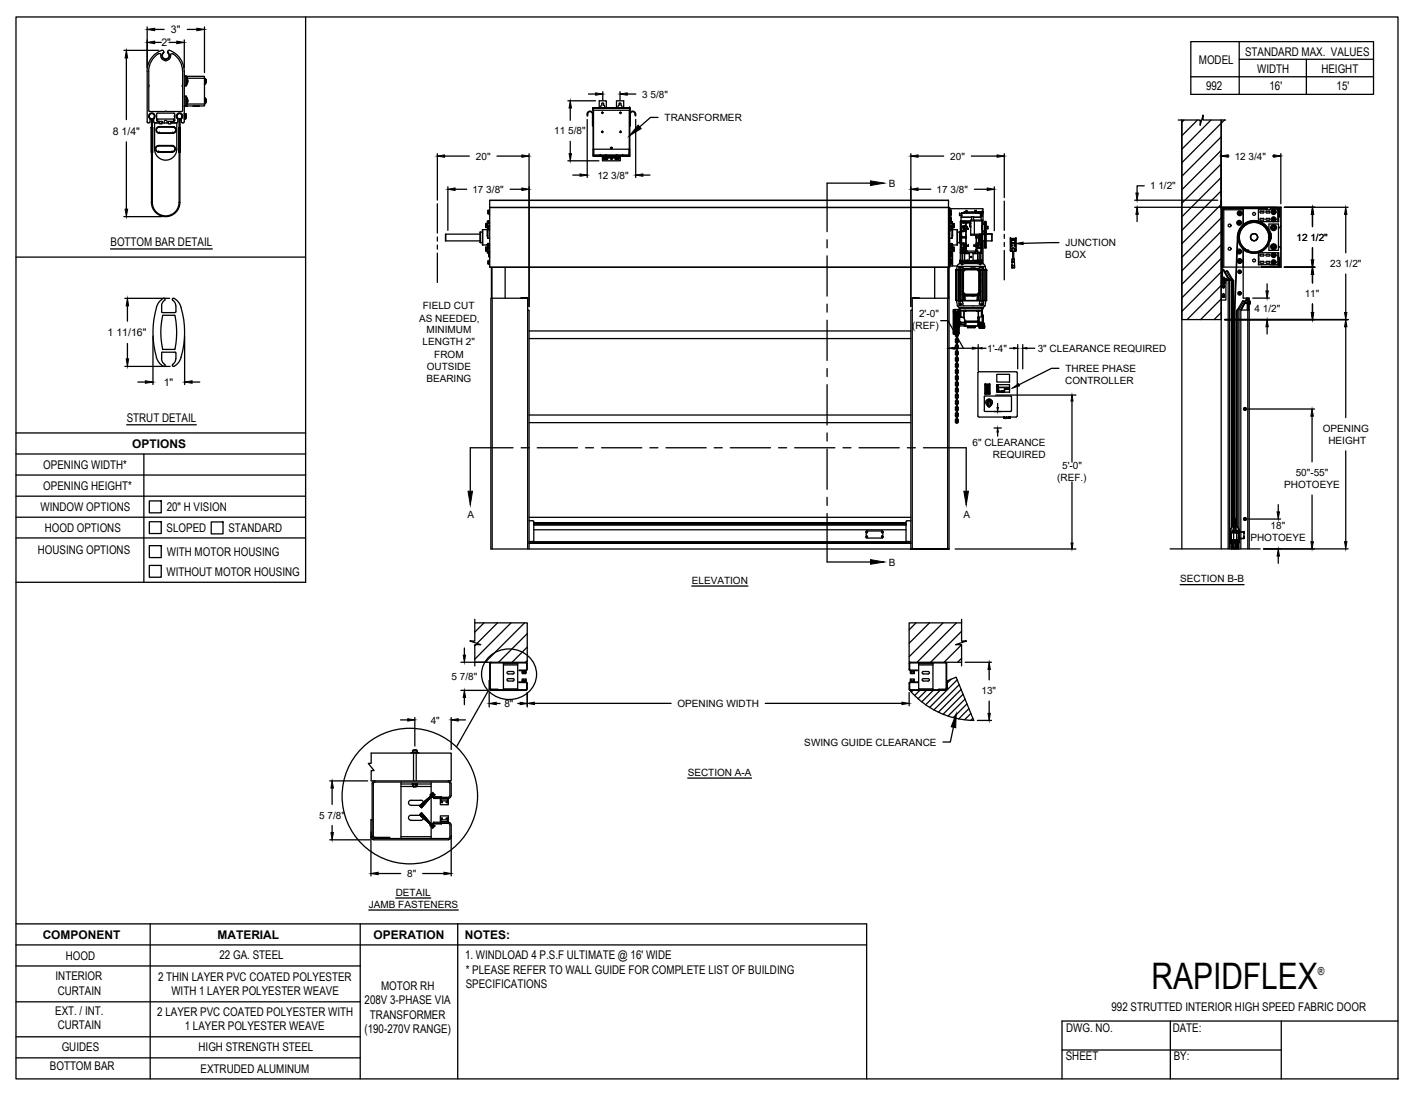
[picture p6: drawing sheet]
<svg xmlns="http://www.w3.org/2000/svg" width="279mm" height="216mm" viewBox="0 0 279 216" stroke-linecap="round" stroke-linejoin="round" font-family="sans-serif">
<defs><g id="words">
<text font-size="7.2" x="227.2" y="195.1">RAPIDFLEX</text>
<g font-size="2.4">
<text x="245.7" y="11.1">STANDARD MAX. VALUES</text>
<text x="236.6" y="12.7">MODEL</text>
<text x="238" y="17.8">992</text>
<text x="248.1" y="14.4">WIDTH</text>
<text x="250.5" y="17.8">16'</text>
<text x="260.7" y="14.4">HEIGHT</text>
<text x="263.7" y="17.8">15'</text>
<text x="21.8" y="48.6">BOTTOM BAR DETAIL</text>
<text x="25" y="83.3">STRUT DETAIL</text>
<text x="26.1" y="88.2">OPTIONS</text>
<text x="8.5" y="92.5">OPENING WIDTH*</text>
<text x="8" y="100.8">WINDOW OPTIONS</text>
<text x="8.5" y="96.6">OPENING HEIGHT*</text>
<text x="32.9" y="100.8">20&quot; H VISION</text>
<text x="8.8" y="104.9">HOOD OPTIONS</text>
<text x="32.9" y="104.9">SLOPED</text>
<text x="45.1" y="105">STANDARD</text>
<text x="7.5" y="109.2">HOUSING OPTIONS</text>
<text x="32.9" y="113.5">WITHOUT MOTOR HOUSING</text>
<text x="32.9" y="109.7">WITH MOTOR HOUSING</text>
<text x="8.4" y="185.2">COMPONENT</text>
<text x="42.9" y="185.2">MATERIAL</text>
<text x="73.7" y="185.2">OPERATION</text>
<text x="91.7" y="185.2">NOTES:</text>
<text x="13" y="189.2">HOOD</text>
<text x="43.3" y="189.1">22 GA. STEEL</text>
<text x="91.8" y="189.1">1. WINDLOAD 4 P.S.F ULTIMATE @ 16' WIDE</text>
<text x="91.9" y="192">* PLEASE REFER TO WALL GUIDE FOR COMPLETE LIST OF BUILDING</text>
<text x="11" y="193.3">INTERIOR</text>
<text x="11.4" y="196.1">CURTAIN</text>
<text x="31.2" y="193.4">2 THIN LAYER PVC COATED POLYESTER</text>
<text x="33.8" y="196.2">WITH 1 LAYER POLYESTER WEAVE</text>
<text x="75.2" y="195.2">MOTOR RH</text>
<text x="91.9" y="194.8">SPECIFICATIONS</text>
<text x="10.9" y="200.1">EXT. / INT.</text>
<text x="11.4" y="203">CURTAIN</text>
<text x="31" y="200.3">2 LAYER PVC COATED POLYESTER WITH</text>
<text x="36.5" y="203.1">1 LAYER POLYESTER WEAVE</text>
<text x="71.9" y="203.7">(190-270V RANGE)</text>
<text x="71.9" y="198">208V 3-PHASE VIA</text>
<text x="73" y="200.9">TRANSFORMER</text>
<text x="210.4" y="203.6">DWG. NO.</text>
<text x="219.3" y="199.3">992 STRUTTED INTERIOR HIGH SPEED FABRIC DOOR</text>
<text x="231.4" y="203.4">DATE:</text>
<text x="12.2" y="207.3">GUIDES</text>
<text x="39.2" y="207.2">HIGH STRENGTH STEEL</text>
<text x="210.3" y="209.1">SHEET</text>
<text x="231.6" y="209">BY:</text>
<text x="9.8" y="211">BOTTOM BAR</text>
<text x="39.6" y="211.6">EXTRUDED ALUMINUM</text>
</g>
<text font-size="2.2" x="260.1" y="192.2">®</text>
<g font-size="2.1">
<text x="31.9" y="9.1">2&quot;</text>
<text x="33.7" y="6.5">3&quot;</text>
<text x="22.3" y="26.5">8 1/4&quot;</text>
<text x="21.2" y="66.3">1 11/16&quot;</text>
<text x="32.3" y="76.1">1&quot;</text>
</g>
<g font-size="2">
<text x="126.7" y="19.2">3 5/8&quot;</text>
<text x="131.1" y="23.9">TRANSFORMER</text>
<text x="109.4" y="26.5">11 5/8&quot;</text>
<text x="93.9" y="31.5">20&quot;</text>
<text x="117.9" y="35.2">12 3/8&quot;</text>
<text x="187.5" y="31.5">20&quot;</text>
<text x="243.6" y="31.5">12 3/4&quot;</text>
<text x="93.2" y="38">17 3/8&quot;</text>
<text x="175.4" y="36.9">B</text>
<text x="184.8" y="38">17 3/8&quot;</text>
<text x="226.9" y="37.3">1 1/2&quot;</text>
<text x="255.8" y="47.5">12 1/2&quot;</text>
<text x="210.2" y="50.9">BOX</text>
<text x="210.2" y="48.6">JUNCTION</text>
<text x="262.5" y="52.6">23 1/2&quot;</text>
<text x="257.5" y="58.5">11&quot;</text>
<text x="82.7" y="63.4">AS NEEDED,</text>
<text x="83.4" y="61">FIELD CUT</text>
<text x="84.2" y="65.7">MINIMUM</text>
<text x="180" y="64.9">(REF)</text>
<text x="181.3" y="62.5">2'-0&quot;</text>
<text x="247.5" y="61.6">4 1/2&quot;</text>
<text x="83.4" y="68.1">LENGTH 2&quot;</text>
<text x="85.7" y="70.5">FROM</text>
<text x="194.8" y="69.4">1'-4&quot;</text>
<text x="204.8" y="69.5">3&quot; CLEARANCE REQUIRED</text>
<text x="84.1" y="75.3">BEARING</text>
<text x="84.2" y="72.9">OUTSIDE</text>
<text x="210.2" y="75.7">CONTROLLER</text>
<text x="210.2" y="73.3">THREE PHASE</text>
<text x="191.9" y="87.9">6&quot; CLEARANCE</text>
<text x="261" y="85.1">OPENING</text>
<text x="262.1" y="87.5">HEIGHT</text>
<text x="195.9" y="90.3">REQUIRED</text>
<text x="208.6" y="94.8">(REF.)</text>
<text x="209.6" y="92.4">5'-0&quot;</text>
<text x="255.7" y="93.8">50&quot;-55&quot;</text>
<text x="253.4" y="96.2">PHOTOEYE</text>
<text x="92.3" y="102.2">A</text>
<text x="190.1" y="102.2">A</text>
<text x="246.7" y="106.7">PHOTOEYE</text>
<text x="250.7" y="104.4">18&quot;</text>
<text x="175.4" y="111.6">B</text>
<text x="136.5" y="115.1">ELEVATION</text>
<text x="232.9" y="114.9">SECTION B-B</text>
<text x="89.1" y="134">5 7/8&quot;</text>
<text x="193.7" y="136.8">13&quot;</text>
<text x="85" y="142.7">4&quot;</text>
<text x="99.5" y="139.4">8&quot;</text>
<text x="133.7" y="139.4">OPENING WIDTH</text>
<text x="158.7" y="147">SWING GUIDE CLEARANCE</text>
<text x="135.7" y="153">SECTION A-A</text>
<text x="63" y="161.4">5 7/8&quot;</text>
<text x="80.3" y="172.9">8&quot;</text>
<text x="72.8" y="179">JAMB FASTENERS</text>
<text x="78.1" y="176.6">DETAIL</text>
</g>
</g></defs>
<!-- layer: ANNOTATIONS -->
<g fill="none" stroke="#000" stroke-width=".25">
<path d="M24.4 9.9h6.9M24.9 11.4v12.2M29 5.3v8M30.5 5.8h1.9M30.5 8.4h1.3M33.4 8.4h1.5M36.4 7.9v5.4M37 5.8h1.8M40.3 5.3v9M112.1 19.9h5.4M116.1 18.5h1.4M118.9 18.1v1.6"/>
<path d="M122.3 18.1v1.6M123.8 18.5h1.7M24.9 28v13.2M86.3 30.3v9.2M87.7 30.8h4.9M88.4 36.8v8.6M89.8 37.3h2.3M98.1 30.8h4.9M100.7 37.3h2.3M104.4 30.3v30.2M112.1 31.7h6.1M112.5 21.3v2.4"/>
<path d="M112.5 27.9v2.4M113 34.5h1.4M115.9 23.6v11.4M125.4 23.6v11.4M126.9 34.5h1.3M129.8 23.2h-1.4l-2.2 1.8M179.7 30.3v30.2M181.1 30.8h5.1M181.1 37.3h2.6M191.7 30.8h5M192.3 37.3h2.5M196.2 36.8v8.7"/>
<path d="M198.2 30.3v8.7M223.9 39.5h16.4M225.8 36.6h-1.4v1.5M240.9 30.3v8.5M242.3 30.8h.2M251.1 30.8h.2M252.7 30.3v9.9M24.4 42.7h7.6M24.6 58.8h8.9M208.9 47.8l-7 .2M223.9 40.9h28.1M224.4 42.3v1.4"/>
<path d="M247.2 58.8h3.3M250 56v1.4M253.4 40.9h12.6M253.4 52.7h6M259 42.3v2.4M259 48.9v2.4M259 54.1v1.7M259 59.9v1.7M265.5 42.3v7.5M265.5 54v7.6M24.6 72.2h9M25.1 60.3v3"/>
<path d="M25.1 67.7v3.1M27.2 75.3h1.5M30.2 66.3v9.5M36.4 66.3v9.5M37.9 75.3h1.5M185.6 63.2h1.4l3.1 5.5M188.4 68.7h3.5M193 67.9v5.2M193.8 68.7h.8M196.5 77.9h15.8M196.9 79.5v.8M199.2 68.7h.8"/>
<path d="M200.8 67.9v4.8M201.8 67.9v4.8M202.6 68.7h1.6M208.9 72.6h-1.4l-6.4 3.3M211.5 79.1v12M241.7 63h24.3M250 64.4v1.4M265.5 64.4v17.9M196.2 84.4h1.4M196.2 81.2h1.4M196.9 85.2v.8M211.5 95v12.1"/>
<path d="M246.4 80.6h13M252.2 99.5v1.4M258.9 82.1v9M258.9 97.6v9.2M265.5 88.9v17.9M136.5 115.5h11.1M188.5 108.2h23.8M232.9 115.3h12.6M246.4 102.3h6.3M249.3 108.2h16.7M252.2 109.6v1.5M90.9 130.6h5.3"/>
<path d="M90.9 136.1h5.2M91.6 127.8v1.4M91.6 137.5v1.4M96.5 136.5v2.9M97.9 138.7h.8M102.2 138.7h.4M104 136.5v2.9M105.5 138.7h26.9M151 138.7h27M179.4 136.5v2.6M190.4 130.6h5.2M195.2 132v2"/>
<path d="M195.2 138.2v2.5M65.1 154h7.4M65.5 155.4v3.2M79 141.9h1.5M81.9 141.5v5.6M89 141.5v6.3M90.4 141.9h1.4M135.7 153.4h12.6M188.1 143.4l-.6 2.9h-1.4M192.8 142h2.8M65.1 165.6h7.9M65.5 162.8v1.4"/>
<path d="M72.8 179.4h17.6M73.2 164v8.7M74.6 172.2h4.5M78.1 177.1h6.9M83.4 172.2h4.2M89 164.7v8"/>
</g>
<!-- layer: STANDARD MOTOR RH -->
<g fill="none" stroke="#000" stroke-width=".25">
<path d="M232.5 23.7h4.3v1l.6-2v1h4.4M233.2 23.7v84.5M233.6 23.7l-.4 .4M236.3 23.7l-3.1 3.1M239 23.7l-5.8 5.7M240.9 39.5h.1M241 23.7v84.5M241 27l-7.8 7.8M241 29.7l-7.8 7.7M241 32.3l-7.8 7.8M241 35l-7.8 7.8M241 37.6l-7.8 7.8"/>
<path d="M241 39.5h.1M241 39.5v1.4h11.7M241 39.5v1.3v-1.3M241.6 23.7l-8.4 8.4M87.9 46.2v1.3h6.8M94.7 45.8l.1 2M94.7 46.2h-6.8v1.3M94.8 45.7l-.1 .1M94.8 47.8h.4M95.2 45.8h-.4v2M95.2 45.3v3M95.3 45.3h.8"/>
<path d="M95.3 48.3h.8M95.3 45.3v3M95.9 48.8h.1M95.9 48.8v.7M95.9 44.1v.8M95.9 48.7v.1M95.9 49.5h.1M95.9 44.6v.3h.3M95.9 44.9h.1M96.1 48.3h.1M96.1 48.3l.1 .1M96.1 46.4l.2 .6"/>
<path d="M96.1 45.3v1.1M96.2 45.2l-.1 .1M96.2 49.5v.4h.2M96.2 49.5v.4M96.2 43.7v.4l.2-.1M96.2 43.7h.1M96.2 49.4v.1M96.2 44.5h.1M96.2 46.4h-.1M96.2 44.2l-.3 .1v.3h.3M96.2 44.1h-.3v.1M96.2 49.2l-.3 .1v.2h.3"/>
<path d="M96.2 48.8h-.3v.4M96.2 48.7l-.3 .1M96.2 44.1l.1 2.9M96.2 49.6h.2M96.2 48.3v1.2M96.2 49.5l.1 .1M96.3 44l-.1 .1M96.3 48l-.2 .3M96.3 48l-.1 .3M96.3 48v1.6h.3M96.3 48h.3M96.3 49.5h.3"/>
<path d="M96.3 44.5h.1v.8M96.3 47h.3M96.3 51.5v.1M96.3 41.6h.1M96.3 41.6v.1M96.3 51.5v.5M96.3 51.9v.1h.3M96.3 42v.2h.3M96.3 51.5h.1M96.3 41.6v.6M96.3 52h.1M96.4 48.3v.1"/>
<path d="M96.4 48.3v.8M96.4 48.3h.1M96.4 45.1v.2h.2M96.4 48.8v.3h.2M96.4 43.7h-.2v.3M96.4 49.6l.1 .5M96.4 44v-.5l.1 .5M96.5 50.1h.1M96.5 50.6h.1M96.5 50.4v.2h.1M96.5 49.8h.1M96.5 43.8h.1"/>
<path d="M96.5 50v.1M96.5 49.6v1M96.6 51.6h-.3v.3h.3M96.6 51.4l-.3 .1M96.6 41.7h-.3v.3h.3M96.6 41.6h-.3M96.6 50.8v.1M96.6 44.7l-.2 .1v.3h.2M96.6 44.5h-.2v.2M96.6 48.4l-.2 .1v.3h.2M96.6 48.3h-.2M96.6 50.1l-.1 .1v.2h.1"/>
<path d="M96.6 50l-.1 .1M96.6 40.9h90.8v11.8h-90.8M96.6 44h-.3v3M96.6 41.4v.9M96.6 51.3v.9M97 52.7v6.1M97.1 52.7v6.1M97.1 58.8v49.4M99.7 52.7v6.1M184.4 52.7v6.1M187 52.7v55.5M187.2 52.7h-90.6v-13.2h90.6v19.3"/>
<path d="M187.2 52.8h.1v5.9h-.1M187.2 44.6h.2M187.2 45.7h.1M187.2 47.9h.1M187.2 49h.2M187.2 48h.2M187.3 45.7v.1M187.3 45.7v2.2M187.3 47.5h.1M187.3 46.2h.1M187.3 46.1h.1M187.3 47.8v.1"/>
<path d="M187.4 48h.5l.1 .3M187.4 41.1h6.6v3.1M187.4 44h.5M187.4 42.8v.9M187.4 49.6h.5M187.4 44.3l.1 1.2-.3 .1M187.4 48.1v1.2M187.4 41.4v1.2M187.4 42.3h.1M187.4 49.9v.9M187.4 51v1.2M187.4 51.3h.1"/>
<path d="M187.4 50.9h.2M187.4 52.5h1.5M187.4 51.3h.3v.2M187.4 51.2h.3M187.4 42h.3v.2h-.3M187.4 43h.3M187.4 50l.3 .1v.5h-.3M187.4 51.4l.3 .1M187.4 41.6h.3v.1M187.4 43.4h.3M187.4 50.5h.3M187.4 51.9h.3"/>
<path d="M187.4 41.7h.3M187.4 50.2h.3M187.4 51.6h.3M187.5 48.5l.3 .1v.3h-.3M187.5 48.3h.3v.2M187.5 44.5l.3 .1v.1h-.3M187.6 41.1v.5M187.6 42.4v.6M187.6 43.6v.4M187.6 49.6v.4M187.6 50.6v.6M187.6 52v.5"/>
<path d="M187.7 41.7v.3M187.7 43.1v.4l-.3 .1M187.7 41.6v.8h-.3h.3v-.2M187.7 43h.1M187.7 50v.1M187.7 51.4v.1M187.7 42.4h.1M187.7 43.7l.2 .1v.2h-.2M187.7 51.2v.1M187.7 51.2h.1M187.7 43l-.3 .1M187.7 51.5v.5h-.3"/>
<path d="M187.7 49.6h.2M187.7 43v1M187.7 49.6v1M187.7 51.2v.8M187.7 43.5v.1M187.8 48.9v.2h-.3M187.8 44.7v.4h-.3M187.8 45.1v.2h-.3M187.8 48.3v.8M187.8 44.5v.1M187.8 44.5h.1M187.8 44.6v.7"/>
<path d="M187.8 44l.1 .1M187.9 44v3h-.5M187.9 49.4l-.5 .1M187.9 49.5l-.1 .1M187.9 43.7v.4v-.1M187.9 45.2l.9 .1M187.9 46.4h.1M187.9 44.5h.1M187.9 44.7l.4 .1-.1 .1h-.3M187.9 44.1h.3v.6M187.9 48.7l.4 .1M187.9 46.4v.6l.1-.6"/>
<path d="M187.9 48.3v-.3v1.6M187.9 49.5v.4h-.2M187.9 49.9h.1M187.9 49.5v.4M187.9 44.3h.3M187.9 44.1v2.3M187.9 48.3v1.2M188 48.3h-.1M188 44.9v1.5M188 48.3v.4M188 49.5v3M188.2 48.9v.4h-.3"/>
<path d="M188.2 49.3v.2h-.3M188.2 44.1v.8M188.2 48.7l.1 .1M188.3 48.8l-.4 .1M188.3 48.8l-.1 .7M188.6 53.3h.2h-.2M188.6 53.3h.1M188.7 53.3v5.9M188.7 53.2h.5M188.7 53.2v6.1M188.7 59.3l.2 1M188.7 59.3h.7"/>
<path d="M188.8 53.3h.1M188.8 45.3h.1M188.8 48.3l-.9 .1M188.8 45.3v3M188.9 52.5h5.5M188.9 52.5l-.2 .7M188.9 48.2l-.1 .1M188.9 45.8h.4v2M188.9 47.8h.4M188.9 45.3v3M189.1 53.3v5.9M189.2 52.8l.2-.1 .2 .1"/>
<path d="M189.2 59.3h.7h-.4v.7h-.3zM189.2 59.3h.1M189.3 60h.1M189.3 45.7l.1 .1M189.3 42.2h.1M189.3 42.2v.3h.5M189.3 42.2h.4M189.4 52h.3M189.4 47.8h-.1M189.4 52l-.4 .2-.1 .3M189.4 53.3h-.8v5.9h.8M189.4 53.2v6.1"/>
<path d="M189.4 51.9v.1M189.4 51.9h.1M189.4 51.9h.3M189.4 51.5v.2M189.4 51.7h.1M189.4 51.7h4.4M189.4 51.5h.7M189.4 45.7v2.2M189.4 51.8h.1M189.4 51.7v.1M189.4 51.8v.1M189.4 45.7h.1"/>
<path d="M189.4 47.9h.1M189.4 51.4v.1M189.4 51.4h.7M189.4 51.4h.1M189.5 51.7l-.1 .1M189.5 51.8h.1M189.5 53.2h.3M189.5 49.4h.1M189.5 49.8h.1M189.5 53.3v5.9M189.5 49.9h.2M189.5 51.5v.1h1.4v-.1"/>
<path d="M189.5 51.5h.6M189.5 51.7h.1M189.5 51.7l.1 .1M189.5 51.4l.1 .2M189.5 43.6h4.4M189.6 43.6h1.9M189.6 59.3h4.1M189.6 52.8h.4l-.1 .2M189.6 52.8h-.4v.4h.3M189.6 51.6h.1M189.6 51.6h1.3M189.6 51.6h-.1"/>
<path d="M189.6 53.2v.1M189.6 59.2v.1M189.6 49.3v.3M189.6 51.7v.1M189.6 43.6h.1M189.6 49.8h.1M189.6 43.9v.7M189.6 44.6v.9M189.6 48.1l.1 1M189.6 44.6l.6 .1 .2 .4M189.6 49h.1M189.6 44.8l.7 .1"/>
<path d="M189.6 43.9l.1 5.3M189.6 44.9l.1 .5zM189.6 48.2l.1 .5zM189.7 42.8l-.2 .8M189.7 42.9h.1M189.7 60h-.1M189.7 51.8h-.3h2.2M189.7 49.7v.2M189.7 49.7h.1M189.7 43.9h.1M189.7 49.2h.1M189.7 49.1h.1"/>
<path d="M189.7 48.1h.4M189.7 44.6h.1M189.7 49.8h.1M189.7 49.9l.1 .1M189.7 45.1h.4M189.7 48.8h.4M189.7 49.1v.1M189.7 49.7v.1M189.7 60h.1M189.7 45.5h.4M189.7 48.5h.4M189.7 42.9h2"/>
<path d="M189.7 49.9h.2M189.7 46.7l.8 .1M189.7 45.6v.1M189.7 48h.6l.1 .4M189.7 44.6l.7 .1M189.7 49h.1M189.7 49v.1M189.7 43.9h.9M189.7 43.6v.3M189.7 49h.5M189.7 49.1h.4M189.7 42.1h.1"/>
<path d="M189.7 42.1v.4M189.7 46.7v.1M189.7 47.9h.5M189.7 46.9h.1M189.7 46.7h.1M189.7 46.8v.1M189.7 43.6h.1M189.7 46.8h.9h-.1M189.7 46.7l.9 .1M189.7 47.9h.1M189.7 45.7h.1M189.7 45.7v1h.9"/>
<path d="M189.7 46.9v1M189.7 46.9h.9M189.8 49.8h.1M189.8 59.1h.1M189.8 58l.3 .3M189.8 53.4h.1M189.8 53.4v-.1h-.4v5.9h.4v-.1M189.8 53.2h.1M189.8 53.3v5.9h.3v-.1M189.8 51.4h-.4M189.8 49.9l.1 .1M189.8 50v1.4h.3"/>
<path d="M189.9 49.9l-.1 .1M189.9 49.8h.1M189.9 49.9h.1M189.9 43.6v.3M189.9 58.1v1.1M189.9 59.3l.1 .7h-.7M189.9 51.8h.3M189.9 50h.4M189.9 53.2v4.8M189.9 51.8v.4M189.9 57.8h.2v.1zM189.9 53.1h3.4v5.1l-3.4-.1z"/>
<path d="M189.9 53.4v4.4M190 52.8h-.5v.4M190 42h.3M190 42h.1M190.1 49.1h.1M190.1 42h-.1M190.1 49.1l.4 .2M190.1 51.5v.1M190.1 52.9l-.3 .3M190.1 53.4l.3-.2h2.5l.2 .2v4.4l-.2 .2h-2.5l-.3-.2zM190.1 53.3l-.2 .1h.2M190.1 57.9l.3 .1v.2l-.2-.2"/>
<path d="M190.1 53h3M190.1 58.2l3 .1M190.1 51.6h.1M190.1 43.9h.2M190.1 43.9h.1M190.1 53.3v.1M190.1 51.5h.4M190.1 51.4h.4M190.1 49.8h.1M190.1 51.4v.2M190.1 42h.2M190.1 58.3v.9h.2v-.9"/>
<path d="M190.1 45.4v.1h-.4v2.6M190.1 44.9h.2v.5h-.2M190.1 48.7v-.5h.2v.5h-.2M190.1 48.1l.2 .1M190.1 48.7h.1M190.1 45.4h.1M190.1 44.9v.5M190.1 48.7h.2M190.1 45.4h.2M190.1 48.7v.1h-.5M190.2 51.5h.1M190.2 51.5l-.1 .1"/>
<path d="M190.2 48l.2 .1M190.2 44.7h.1M190.2 44.7l.2 .2M190.2 48.9l-.5 .1M190.2 45.6l-.5 .1M190.2 47.9l.2 .1M190.2 44.7h.2M190.2 49h.1M190.2 51.6h.1M190.2 49.2l.2 .1M190.2 51.5v.1M190.2 53.1l.2-.1v.2z"/>
<path d="M190.2 53.2l-.1 .1M190.2 51.6h.2M190.2 43.6h-.7v7.8M190.2 49.2l.3 .1M190.3 53.2l-.3 .2v4.4l.3 .2M190.3 49.9h.1M190.3 49.9v.1M190.3 50h.1M190.3 43.9h.1M190.3 51.5l-.1 .1M190.3 51.5h.1M190.3 53.2l2.6-.1 .3 .3-.1 4.4"/>
<path d="M190.3 58l2.6 .1M190.3 42h.1M190.3 51.6h.1M190.3 50v1.5M190.3 48.9v.2l-.1-.1M190.3 59.1h.1zM190.3 49.8h.1M190.3 49.5v.3h-.1M190.4 51.6h.1M190.4 48.1v.1M190.4 45.5h.1M190.4 45.5v.1"/>
<path d="M190.4 45.5l-.7 .2M190.4 41.8h-.2v.2h2.8M190.4 45.2l-.1 .4h-.6M190.4 45.1h.1M190.4 48.6l-.1 .3h-.6M190.4 48.5h.1M190.4 48.5v.1M190.4 48.4h.1M190.4 45.1v.1M190.4 48.4v.2M190.4 48.2v.1M190.4 44.9h.1"/>
<path d="M190.4 44.7h.4M190.4 48v.1M190.4 48v.2M190.4 45.6l-.2 .1M190.4 44.9v.2M190.4 53h2.5M190.4 58.2h2.5M190.4 45.2v.1M190.4 48.6h.1M190.4 51.5v.1M190.4 51.5l-.1 .1M190.4 51.5h.1"/>
<path d="M190.4 52h2.4M190.4 48.6l-.2 .4M190.4 45.3v.1M190.4 45.4v.1M190.4 44.7h.1M190.4 45.3h.1M190.4 48.9h.2M190.4 45.6h.2M190.4 48h.2M190.4 45.2h.1M190.4 48.4h.2M190.4 44.6v.1"/>
<path d="M190.4 44.6h.1M190.4 45.4v.2M190.4 45.2l.2 .1M190.4 58.3v.9h2.4v-.9M190.5 49.3h.1M190.4 49.3v.2M190.4 48.6v.2M190.4 48.3h.1M190.4 48.3h.2M190.4 48.3v.1M190.4 48.6h.2M190.5 51.4h.1"/>
<path d="M190.5 51.8v.1M190.5 51.4h.2M190.5 46.8l-.8 .1M190.5 46.8h.1M190.5 51.4v.1M190.5 51.5h.4M190.5 51.5v.1M190.5 51.5h.1M190.5 49.9l.8 .1M190.6 49.3h.1M190.6 45.1l-.2 .1M190.6 45.1h-.2h.5"/>
<path d="M190.6 48.4h.1M190.6 43.9h.1M190.6 46.9h.1M190.6 44.6h.1M190.6 49.3h-.1M190.6 44.6h-.2M190.6 43.9h-.9v.7h.7M190.6 46.7h.1M190.6 45.2h.4M190.6 48.5h.4M190.6 45.2h.1M190.6 48.6h.1"/>
<path d="M190.6 50h-.3v1.3M190.6 43.9v.7M190.6 46.9v1.4M190.6 48.6v.7M190.6 48.3v.1M190.6 44.6l.2 .1v.3h.3v.2h-.4M190.6 45.5v2.5M190.6 48.8h.1M190.6 49.3l.2 .2M190.6 48.9h.1M190.6 45.5h.1M190.6 45.5v.1"/>
<path d="M190.6 48h.1M190.6 48v.3M190.6 48.3h.1M190.6 48.3l.1 .1M190.6 45.2v1.5M190.6 41.6h.1M190.6 46.7v.1M190.6 41.6h.3v.2M190.6 41.6v.2M190.6 41.6h.3M190.6 48.5l.5 .1M190.6 48.5l.1 .1"/>
<path d="M190.6 45.2h-.2M190.6 48.5l-.2 .1M190.6 46.8h.1M190.6 46.8l.1 .1M190.7 42h.1M190.7 48.4h.4v.2h-.4M190.7 48.4h.3M190.7 48.6h.1M190.7 49.3h-.1M190.7 46.7l-.1 .1M190.7 48.6h-.1M190.7 51.4l-.1 .1"/>
<path d="M190.7 51.4h.2M190.7 49.5h1.8M190.8 43.9h-.2M190.8 43.9h.6v.3M190.8 45h.1M190.8 45v.1M190.8 42h.1M190.8 43.9h-.2v.7M190.9 51.5l-.1 .1M190.9 51.6h.1M190.9 45v.1M190.9 51.5l-.8 .1"/>
<path d="M190.9 51.5h.1M190.9 51.5v.1M190.9 51.4l1.4 .1M190.9 51.4h.1M190.9 51.4v.1M191 48.4l-.6 .1M191.1 48.4h.1M191.1 48.4h-.1M191.1 45.2h.1M191.1 45.2h-.4M191.1 45l-.5 .1M191.1 42h.1"/>
<path d="M191.3 51.3l-1.2 .1M191.3 58.3h-.8h.8M191.3 51.8h1.5M191.4 44.2l-.1 .2 .1 .2M191.4 43.9h.1M191.4 43.9h-.6M191.4 43.9h-1.7M191.4 58.3h1.1M191.4 43.9v.3M191.4 44.2l-.1 .3 .2 .1M191.5 44.6v.1M191.5 44.7v.2"/>
<path d="M191.5 44.7h.1M191.5 44.7v.1M191.5 44v.1M191.5 52.9h.9M191.5 50.7h.2M191.6 52.9h.8M191.6 52.9h.1M191.7 43.4v-.7h.4v.7M191.7 42.8l-2 .1M191.8 41.8v.2M192 51.3l1.8 .1M192.1 42.8h1.5l-1.5 .1"/>
<path d="M192.2 42h.1M192.2 48.4h.1M192.3 48.5l-.1 .1M192.3 48.5l.3 .1M192.3 43.4v3M192.3 48.5h.4M192.3 48.4h.4M192.3 51.5l.1 .1h1.3v-.1M192.3 51.5h.4M192.3 51.5l.1 .1M192.3 51.5h.1M192.4 41.6h.1"/>
<path d="M192.4 41.6h.2M192.4 41.6v.2M192.4 51.6h.1M192.4 51.6h1.3M192.4 42h.1M192.4 52.9h.1M192.5 49.5h.1M192.5 51.4h.1M192.5 58.3l-.3 .1-.8-.1M192.5 51.4l-.2 .1M192.5 51.4h.2M192.6 49.3h.1"/>
<path d="M192.6 51.5h.1M192.6 48.4h-.4v.2h.4M192.6 48.6h.1M192.6 48.4h-.4M192.6 46.7v.1M192.6 51.8h1.2M192.6 42h.1M192.6 48.5l.2 .1M192.6 41.6h.1M192.6 46.8v.1M192.6 46.7l.1 .1M192.6 41.6v.2"/>
<path d="M192.6 48.3l.1 .1M192.6 48.9v.4l-.2 .2M192.6 48.1h.1M192.6 46.7v1.3M192.6 46.9h.1M192.6 46.7h.1M192.6 48h.1M192.6 48.3v.1M192.6 46.4v.3M192.6 48v.3M192.6 48.6v.3M192.7 48.6h.1"/>
<path d="M192.7 50h.2v1.3M192.7 46.8h.8M192.7 46.8h.1M192.7 46.8l-.1 .1M192.7 48.6l-.1 .3M192.7 48.3h.1M192.7 48.3h-.1M192.7 48.6h-.1M192.7 48.4h.1M192.7 48.5h.1M192.7 48.4l.1 .1M192.7 49.3h.1"/>
<path d="M192.7 49.3l.2 .2M192.7 46.7h.1M192.7 46.9h.1M192.7 48.6h.1v.2M192.7 48.3v.1M192.7 46.4v.3M192.7 46.9v1.1M192.7 48v.3M192.7 46.9h.8M192.7 46.7h.8M192.7 48h.2M192.7 51.5v.1"/>
<path d="M192.7 51.5h.1M192.7 51.5h.4M192.7 51.4h.3M192.7 49.9l-.7 .1M192.7 51.4v.2M192.7 51.6h.1M192.8 51.6h.1M192.8 51.8h.5v.4M192.8 51.8v.1M192.8 51.4h-.1M192.8 51.5l-.1 .1M192.8 48.4h.1"/>
<path d="M192.8 48.4h-.2M192.8 59.1h.2M192.8 48.6h.1M192.8 48.2h.1M192.8 48.3h.1M192.8 48.2v.1M192.8 51.4v.1M192.8 51.5v.1M192.8 48.3v.1M192.8 48.6l.1 .1M192.8 48.7l.1 .2M192.8 48.7h.1"/>
<path d="M192.8 48.3l.1 .1M192.8 48.5v.1M192.9 48.9l.2 .1M192.9 48.4h.1M192.9 48.5l.1 .4h.6M192.9 48.5h.1M192.9 48.4l-.1 .1M192.9 48.9h-.2v.4M192.9 48h.1M192.9 48l-.1 .2M192.9 48.9h.1M192.9 53l.1 .2"/>
<path d="M192.9 51.6h.1M192.9 49.5a.19 .19 0 0 0-.2-.2 .19 .19 0 0 0-.2 .2v.3h-1.7l-.1-.3a.18 .18 0 0 0-.1-.2 .18 .18 0 0 0-.2 .2v.3l-.5 .1 1.4 .1v1.4M192.9 49.5v.3M192.9 48.2l-.1 .1M192.9 48.1l-.1 .1M192.9 53v.2h.1M192.9 49.8h.1M192.9 51.5l-.1 .1M192.9 51.5h.1M192.9 42h.1M192.9 42h.3M192.9 49.8h.5"/>
<path d="M192.9 51.3v.1M193 42h-.1M193 58.3v.9h.1v-.9M193 51.6h.1M193 51.4h.1M193 48.7h.1M193 42l.3-.1zM193 41.8h-2.6v.2M193 41.8v.2M193 41.8h.4l.2 .2h-.3M193 50v1.4M193 50h.1"/>
<path d="M193 48.9v.1M193 50h.4M193 51.5v.1M193 53.2l.1 .2h.2M193 58l-.1 .2v-.2M193 51.4v.1M193 58h-.1M193.1 48l-.2 .1M193.1 51.5h-.1M193.1 51.6h-.1M193.1 51.6h.1M193.1 48.9l.5 .1"/>
<path d="M193.1 47.9l-.2 .1M193.1 49h.5M193.1 47.9l.4 .1M193.1 47.9h.4M193.1 51.5h.1M193.1 51.4h.1M193.1 48.1h.5M193.1 48.7v.1h.5M193.1 48.7v-.5h-.1v.5h.1M193.1 48.1l-.1 .1M193.1 47.6h.1M193.1 47.2h.1"/>
<path d="M193.1 47.8h.1M193.1 47.5h.1M193.1 47.1h.1M193.1 47h.1M193.1 47.4h.1M193.1 47.7h.1M193.1 47.3h.1M193.1 48.8h.5M193.1 48.5h.5M193.1 57.8l-.2 .3M193.1 52.9l.3 .3M193.1 51.5l.7-.1-.1 .1"/>
<path d="M193.1 53.3l.2 .1M193.1 57.9l-.1 .1M193.1 58.2v.1M193.1 51.4l.6 .1M193.1 51.4v.1M193.1 51.5h.6M193.2 51.5h.1M193.2 42h.1M193.2 51.5l-.5 .1M193.2 51.5v.1M193.2 47.8h.1M193.2 47.6h.1"/>
<path d="M193.2 47.5h.1M193.2 47.1h.1M193.2 47.3h.1M193.2 47h.1M193.2 47.2h.1M193.2 41.8h.6l.1 .2M193.2 46.4h.1M193.2 42v.1M193.3 42h.1M193.3 41.9v.1M193.3 46.6v.1M193.3 46.6h.1"/>
<path d="M193.3 46.4h.1M193.3 46.5h.1M193.3 47.8h.1M193.3 47h.1M193.3 47.1h.1M193.3 47.2h.1M193.3 47.7h.1M193.3 47.5h.1M193.3 47.6h.1M193.3 47.4h.1M193.3 47.3h.1M193.3 46.7h.1"/>
<path d="M193.3 46.5v.1M193.3 57.8h-.2M193.3 53v-.2h.8v.4h-.7M193.3 53.4v4.4M193.4 47.2h.1M193.4 47.5h.1M193.4 47.4h.1M193.4 47.8h.1M193.4 47.3h.1M193.4 47.6h.1M193.3 53.2h.1M193.4 42h.5"/>
<path d="M193.4 46.7h.1M193.4 49.9h.1M193.4 49.9v.1M193.4 59.3h.7v.7h-.9zM193.4 47.4v.1M193.4 47.7v.1M193.4 49.9h.2M193.4 49.8h.2M193.4 46.6h.1M193.4 46.6v.1M193.4 46.4h.1M193.4 46.4l-.1 .1z"/>
<path d="M193.4 49.8v1.6M193.4 58.1v1.1M193.4 49.9l-1.4 .1v1.4M193.4 58l-.3 .3M193.4 54.8l.1 .4-.1 .7zM193.4 56.1v.7M193.4 53.2l-.1 4.8M193.4 53.3v.4M193.4 50h.1M193.4 47.7h.1M193.4 47.1h.1M193.4 47h.1"/>
<path d="M193.4 54.5h.1M193.4 57.2h.1M193.4 57.7h.1M193.4 50v1.4M193.4 51.8h.1M193.4 54.5v-.9v.9M193.4 57.1v.6M193.4 57.2v.5M193.4 57.7v1.5v-.1M193.4 54.5v.4M193.4 55.9v.3M193.4 56.7v.5"/>
<path d="M193.4 53.3v.1M193.4 53.3h.4v5.9M193.5 42.6v-.6h-3.7v.8M193.5 42.6v.2M193.5 46.7h.1M193.5 46.7l-.9 .1h.1M193.5 47.9v.1M193.5 47.9h.1M193.5 46.8v.1M193.5 46.9h.1M193.5 46.8h-.8l.9 .1M193.5 52h.4"/>
<path d="M193.5 51.9h.3M193.5 46.4v.3M193.5 46.9v1M193.5 46.7l.1 .2M193.5 46.4l.1 1.7M193.6 42v.6M193.6 42h.1M193.6 46.9v1.2M193.6 49.9h.1M193.6 49.8h.1M193.6 49h.1M193.6 48h-.6l-.1 .4"/>
<path d="M193.6 49.8h-.7M193.6 49v.8M193.6 42.8v.6M193.6 60h.1M193.6 48.9v.1M193.6 48.2v.5zM193.6 49l.1-.9v1.7M193.7 49.8l-.1 .1h.2M193.7 49.8h-.1M193.7 51.8h.1M193.7 51.7v.1M193.7 48.1h-.6"/>
<path d="M193.7 51.6h.1M193.7 52.8v-.1l.2 .1M193.7 53.2v.1M193.7 59.2v.1M193.7 51.7h.1M193.7 51.4h.1M193.7 51.4v.1M193.7 51.5v.1M193.7 42.5h.1M193.8 45.1h.1M193.8 44.7h.1M193.8 44.6h.1"/>
<path d="M193.8 43.6h.1M193.8 44.6v-1.2h.1v5.7h-.1M193.8 51.7h.1M193.8 51.7v.1M193.8 45.2h.1M193.8 46.5h.1M193.8 49h.1M193.8 51.8h.1M193.8 53.3v5.9M193.8 59.3v.7M193.8 41.8h.1M193.8 41.8h.2v.2"/>
<path d="M193.8 52.8v.4M193.8 51.7l-.3 .1v.4l-.7-.2h-2.4l-.6 .2-.1-.4M193.8 51.8l.1 .2M193.8 51.4h.1M193.8 51.4v.3M193.9 52l.3 .1 .2 .4M193.9 59.3h.6M193.9 42v.6h-.4M193.9 53.2v6.1M193.9 53.3h.8M193.9 45.6h.4M193.9 42h.1"/>
<path d="M193.9 44.2h.4M193.9 46.4h-2.4v-3h2.3v8M193.9 47.5h.4M193.9 41.9h.1M193.9 46.1h.4M194 42h.1M194 41.9l-.1 .1M194 60h.1M194 45.6v.5M194 47.5v4.5M194.1 53.2h.4M194.1 53.3h.6v5.9h-1.6v-.1"/>
<path d="M194.1 53.3v5.9M194.2 53.3h.5h-.4M194.2 44.2h-.1M194.3 48.7h.1M194.3 45.9h.3M194.3 46.2h-2.8M194.5 44.6h.1M194.4 45.7h.1M194.4 44h.1M194.4 43.9h.1M194.4 45.9h.1M194.4 45.8l.1 .1"/>
<path d="M194.4 43.8h.1M194.4 46h.1M194.4 44.2h.1M194.4 44.4h.1M194.4 45.4h.1M194.4 43.8v5.1h-.1v-5.1h.3v5.1h-.1v-3.3M194.4 48.8h.1M194.4 52.5l.1 .7M194.4 44.8v.1M194.4 45.3h.1M194.4 48.6h.1M194.4 44.9h.1"/>
<path d="M194.5 45.1h-.1M194.5 44.4h.1M194.5 44.2h.1M194.5 45.6h-.1M194.5 44.2v1.4M194.5 48.7h.1M194.5 43.8v.4M194.5 53.2v6.1l-.1 1M194.5 53.2h.1M194.5 53.3h.1M194.5 53.3v5.9M194.6 44.6h.3"/>
<path d="M194.6 45.1h.3M194.6 47.5h1.1M194.6 46.1h1.1v1.4M194.6 46.2h1.1M194.7 53.3h.1M194.9 44.6v.1M194.9 44.6v.5M194.9 45.1h.1M195.7 46.2v1.3M195.7 46.2h.1M240.9 40.9h11.8M241 40.3l-7.8 7.8"/>
<path d="M241 43l-7.8 7.7M241 45.6l-7.8 7.8M241 48.3l-7.8 7.8M241 51l-7.8 7.7M241 53.6l-7.8 7.8M241 56.3l-6.8 6.7M241 58.9l-4.1 4.1M241 55.4h.9M241 41.4h4.3v2.9M241 55.6h.9M241 41.1h8.9M241 55.8h.2"/>
<path d="M241 54.5h.1M241.1 41.4v13.8h.7v-.1M241.1 52.7h3M241.1 55.6h.7M241.1 55.3h.9M241.2 55.2h.1M241.2 55h.1M241.2 55h.5M241.2 55.6v.2h.2M241.2 55.8h.1M241.2 55.8h.4M241.2 41.4v13.6"/>
<path d="M241.2 55.4h.4M241.3 56.3l.1-.3 .2 .3M241.3 58.2l.1-.3 .2 .3M241.3 54.7v.3M241.3 54.7h.3M241.3 55.2h.1M241.3 55v.2h-.1v-.2h.4v.2M241.3 55.2h.3M241.3 54.7h.1M241.4 55.6l.1 .2 .1-.2M241.5 41.4v11.3M241.5 55.2h.1"/>
<path d="M241.5 54.7h.1M241.6 54.7v.3M241.6 55l.1 .2M241.6 55.2h.1M241.6 55.2l-.1 .1M241.6 55.8h.1M241.6 55.8h.3M241.7 55.2h-.1M241.8 55.2h.1M241.8 55.2l-.7 .1M241.8 55.1h.1M241.8 55.1h.2"/>
<path d="M241.8 55.1v.1M241.9 55.1h.1M241.9 55.2h.1M241.9 55.2h.1zM241.9 55.3v3.9h-.9M241.9 55.1v.1M241.9 55.1l.1 .1M241.9 55.1l1 .1M241.9 55.2v.1M242 55.2h.1M242 55.1h.1M242 55.3h.1"/>
<path d="M242 55.2h-.1M242 55.2h.9M242 55.2h.6M242 53.5l.2-.1 1 1.8M242.3 55.2v53M242.4 55.1l.1 .1M242.4 55.1h.1M242.4 55.1l-1.1-1.9 .1-.1 1.2 2M242.5 55.2h.1M242.5 55.1v.1M242.5 55.1l-.8-1.5 .3-.2 1 1.8v48.8M242.6 55.1h.1"/>
<path d="M242.6 55.2h.1M242.6 55.1l-.1 .1M242.6 55.2v53M242.9 55.2h.1M242.9 55.1h.1M242.9 55.1l-.9 .1 .9-.1M242.9 55.1l-.9 .1M242.9 55.2h-1M243.2 55.2h.2v47.6M243.2 55.2v48.6M244.2 46.8h.1M244.2 46.8l-.6 13.8v42.7"/>
<path d="M244.2 46.8l-.5 13.8v42.7M244.5 43.8l-.2 .1 .2 .2M244.5 49.4l-.2 .2 .2 .2M244.8 44v.1M244.8 49.5h.1M244.8 49.4v.1M244.8 49.4a.33 .33 0 0 0-.6 0 .33 .33 0 0 0 .3 .5 .33 .33 0 0 0 .3-.4M244.8 44a.33 .33 0 0 0-.3-.4 .33 .33 0 0 0-.3 .5 .33 .33 0 0 0 .6 0M244.9 42.2h.1M244.9 42.1a.32 .32 0 0 1-.4 .2 .32 .32 0 0 1-.2-.4 .32 .32 0 0 1 .4-.2l.2 .4M244.9 51.4h.1M244.9 51.3a.33 .33 0 0 0-.6 0 .33 .33 0 0 0 .3 .5 .33 .33 0 0 0 .3-.4"/>
<path d="M245.3 48.8h.1M245.3 49.1v9.7h.7M245.3 44.4h.1M245.3 44.7v.1M245.4 59.4l-.2-.1-1 1.8v42.8M245.5 49h.1M245.6 49.4l.5 .3M245.7 49.1h.1M245.8 49.2h.1M246.1 44.2l-.2 .1M246.1 59.6v-.8h.4v49.4M246.1 59.8v1.3"/>
<path d="M246.2 49.4h.1M246.3 59.6h-.5v.2h.5M246.3 58.8v2.3M246.3 49.5h.1M246.3 49.4v.1M246.4 58.8v2.3M246.5 59.5v.5M246.5 49.5v.1M246.5 59.5h.2v.2h-.2M246.7 59.7v.2h-.2M246.7 59.5h.1M246.7 59.9h.1"/>
<path d="M246.7 59.5v.4M248.3 43.6v-2.2h3.9v2.3M248.3 43.7h.1M248.3 49.8v2.4h4M248.4 43.7h.1M248.4 52.2v-2.4h3.9v2.6l-1.7 .1v.2M248.4 44h.1M248.6 44.1h.1M248.6 41.7l.6-.1 .2 .2-.2 .2h-.4zM248.6 43.1h.6l.2 .1-.2 .2h-.4zM248.6 50.2l.6-.1 .2 .2-.2 .2h-.4zM248.7 44.1h.1"/>
<path d="M248.8 51.5l-.2 .2 .2 .2 .6-.1-.2-.3M248.8 43.9h.1M248.8 51.5h.5M249 52.6l1.4 .1zM249 52.7h.1M249 49.2l-.2 .1M249.1 44.4h.1M249.2 44.4h.1M249.2 44.4v.1M249.3 44.1l.1 .1M249.4 44.5v.1M249.4 44.2v.1"/>
<path d="M249.4 44.6h.1M249.4 48.9v.1M249.8 45v.1M249.8 45.1h.1M249.8 48.5v.1M249.9 40.9v.5M249.9 51.5l-.1 .3 .6 .1M250 51.5h.4M250 45.3v.1M250 48.2h.1M250.1 40.9v.2h-.2M250.1 45a3.2 3.2 0 0 0-3.6-1.3 3.2 3.2 0 0 0-2.3 3.1"/>
<path d="M250.2 45l.5 1.1M250.2 45h.1M250.2 45a3.3 3.3 0 0 0-3.7-1.4 3.3 3.3 0 0 0-2.3 3.2M250.2 45l.6 1.1M250.4 45.2v-1h1.9v5.2h-1.9v-1.3M250.4 41.6l.2 .2-.2 .2M250.4 43.1l.2 .1-.2 .2M250.4 50.1l.2 .2-.2 .2M250.4 51.5l.2 .2-.2 .2M250.4 43.1h-.5l-.1 .1 .1 .2h.5M250.4 41.7l-.5-.1-.1 .2 .1 .2h.5M250.4 50.1h-.5l-.1 .2 .1 .2h.5"/>
<path d="M250.6 46.1h.1M250.6 46.1v.3M250.6 46.8h.1M250.6 46l.1 .1M250.6 47.3h.1M250.6 46.2h.1M250.6 40.9l.1 .2h1.6v2.6h-3.7M250.6 47.1v.1M250.6 46.4h.1M250.6 47.2v.1M250.6 46.4l.1 .3M250.6 46.7a3.2 3.2 0 0 0-4.5-2.8 3.2 3.2 0 0 0-.7 5.3 3.2 3.2 0 0 0 5.1-1.5"/>
<path d="M250.7 46.8h-.2v.7l.1-.2M250.7 46.7h.1M250.7 46.1v.2M250.7 46.1l-.1 .1M250.7 46.1h.1M250.7 46.3v.5M250.7 46.3h.1M250.7 46.1l.1 .8M250.7 46.9h.1M250.7 46.8h.1M250.7 46.9l-.1 .2M250.7 46.9l-.3 .8"/>
<path d="M250.8 46.1h.1M250.8 46.1a1.96 1.96 0 0 1-.3 1.6M251.2 50.1h.2M251.2 50.1l-.2 .2 .2 .2M251.2 50.5h.2M251.2 43.5h.2M251.2 43h.2M251.2 43l-.2 .2 .2 .3M251.2 51.9h.2M251.2 51.9a.26 .26 0 0 1-.1-.4 .26 .26 0 0 1 .4 0 .26 .26 0 0 1-.1 .4M251.2 41.6h.2M251.2 41.6a.26 .26 0 0 0-.1 .4 .26 .26 0 0 0 .4 0 .26 .26 0 0 0-.1-.4"/>
<path d="M251.2 50.1h-.1v.4h.1M251.2 43l-.1 .1 .1 .4M251.2 51.9a.28 .28 0 0 1-.1-.4 .28 .28 0 0 1 .4 0 .28 .28 0 0 1-.1 .4M251.2 41.6a.29 .29 0 0 0-.1 .4 .29 .29 0 0 0 .4 0 .29 .29 0 0 0-.1-.4M251.4 50.1l.2 .2-.2 .2M251.4 43l.2 .2-.2 .3M251.4 50.1a.24 .24 0 0 1 .2 .2 .24 .24 0 0 1-.2 .2M251.4 43a.26 .26 0 0 1 .2 .2 .26 .26 0 0 1-.2 .3M251.5 45.2h-.2M251.5 49h-.2M251.7 44.9a.41 .41 0 0 0-.6-.4 .41 .41 0 0 0 0 .7 .41 .41 0 0 0 .6-.3M251.7 48.7v.2l-.2 .1"/>
<path d="M251.7 48.7a.38 .38 0 0 0-.5-.5 .38 .38 0 0 0-.3 .5 .38 .38 0 0 0 .6 .3M251.7 48.6a.41 .41 0 0 0-.6-.3 .41 .41 0 0 0 0 .7 .41 .41 0 0 0 .6-.3M252.1 41.4v2.3M252.1 49.8v2.4M252.2 49.8v2.4M252.3 48.5l.4 .5M252.3 50.9l.2-.1v1.9M252.5 40.9v1.9l-.2-.1M252.7 40.9l.1 11.8M252.7 40.9v11.8h-3.7M252.7 44.6l-.4 .5M252.8 52.7h-8.6"/>
<path d="M104.1 61.2h.3v47M104.4 65.3h75.3M104.4 66.8h75.3M180 61.2h-.3v47h7.6h-90.4v-49.4l7.2-.1v49.5M188.1 61.5h.1v3.9h-.1zM188.1 65.4l.1 .5M188.1 65.6v.2l.1 .1M188.2 63.9l.1 1.5M188.2 63.5h.1M188.2 63.5l.1 1.9M188.2 63l.1-1.5-.1 2M188.2 61l-.1 .5"/>
<path d="M188.2 61l1 .2M188.2 65.9h.3M188.2 61l-.1 .1v.3M188.2 61.5h.1M188.3 65.4l.1 .2M188.3 65.4l-.1 .2h.2M188.3 65.5h.1M188.3 62h.1M188.3 64.9h.1M188.3 61.5h.1M188.3 61.5v4M188.3 65.5l.1 .1"/>
<path d="M188.3 61.4v4M188.3 63.7l.1 .2-.1-.1M188.3 62.8l.1-.2-.1 .3M188.3 64.5l.1 .4-.1-.4M188.3 62.3l.1-.4-.1 .4M188.3 63.3h.1M188.3 63.5h.1M188.3 63.9h.1M188.3 64.6l.1 .4M188.4 64.9h.1M188.4 61.4v.6M188.4 64.9v.6"/>
<path d="M188.4 61.4l-.1 .1M188.4 61.4l.1-.2v4.5l-.1-.2M188.4 61.3l-.1 .2M188.4 65.6h.1M188.4 61.3h-.2v.2M188.4 61.4h.1M188.4 62h-.1M188.4 65.5v.1M188.4 61.4v2.1M188.4 63.5v2.1M188.4 61.3v4.3M188.5 61.3v4.3"/>
<path d="M188.5 64.9l.2 .3M188.5 67.4l.2 .2M188.5 66.1l.2 .3M188.5 63.7l.2 .2M188.5 62.4l.2 .3M188.5 68.6l.2 .2M188.5 69.8l.2 .3M188.5 71l.2 .3M188.5 72.2l.2 .3M188.5 73.4l.2 .3M188.5 74.7l.2 .3M188.5 75.9l.2 .3"/>
<path d="M188.5 77.1l.2 .3M188.5 78.3l.2 .3M188.5 79.5l.3 .3 .3-.3M188.5 65.7h.1M188.5 61.3h.1M188.5 61.3l.2 .5M188.5 62.1v.3M188.5 63.3v.4M188.5 63.9h.1M188.5 64.2h.1M188.5 64.5v.4M188.5 65.4h.1"/>
<path d="M188.5 65.8v.3M188.5 67v.4M188.5 68.2v.4M188.5 69.4v.4M188.5 70.7v.3M188.5 71.9v.3M188.5 73.1v.3M188.5 74.3v.4M188.5 75.5v.4M188.5 76.8v.3M188.5 78v.3M188.5 79.2v.3"/>
<path d="M188.7 65.5h.1M188.7 67v.5M188.7 73.1v.4M188.7 74.3v.5M188.7 65.9h.2M188.7 64.9v.1M188.7 63.7l.1 .9 .1-.9M188.7 78.3v.1M188.7 79.5v.1M188.7 65.2h.1M188.7 61.7v.1M188.7 65.2v.3"/>
<path d="M188.7 66.7l-.2 .3M188.7 65.5l-.2 .3M188.7 64.3l-.2 .2M188.7 63l-.2 .3M188.7 61.8l-.2 .3M188.7 67.9l-.2 .3M188.7 69.1l-.2 .3M188.7 70.4l-.2 .3M188.7 71.6l-.2 .3M188.7 72.8l-.2 .3M188.7 74l-.2 .3M188.7 75.3l-.2 .2"/>
<path d="M188.7 76.5l-.2 .2M188.7 77.7l-.2 .2M188.7 78.9l-.2 .3M188.7 61.8h.1M188.7 64.9h.2M188.7 63.7h.2M188.7 62.5h.2M188.7 61.6h.2M188.7 69.4h.2M188.7 70.6h.2M188.7 74.3h.2M188.7 74.7h.2"/>
<path d="M188.7 77.1h.2M188.7 66.9v.1M188.7 65.7v.5M188.7 64.4v.5M188.7 63.2v.5M188.7 62l.1 1.3 .1-1.3M188.7 68.1v.6M188.7 69.3v.6M188.7 70.6v.5M188.7 71.8v.5M188.7 73v.1M188.7 74.2v.1"/>
<path d="M188.7 75.4v.6M188.7 77.2v-.5l.2-.1v.6M188.7 77.9v.4M188.7 79.1v.4M188.7 65l.1 .8 .1-.8M188.7 61.6l.1 .5 .1-.5M188.7 69.4l.1-.9 .1 .9M188.7 70.6l.1-.8 .1 .8M188.7 74.3l.1-.9 .1 .9M188.7 74.7l.1 .8 .1-.8M188.7 76.7l.1-.9 .1 .9M188.7 77.1l.1 .9 .1-.9"/>
<path d="M188.7 66.1l.2 .1-.1 .8zM188.7 67.3l.2 .1-.1 .8zM188.7 71l.2 .1-.1 .8zM188.7 72.2l.2 .1-.1 .8zM188.7 78.3l.2 .1-.1 .8zM188.7 79.5l.2 .1-.1 .8zM188.8 64.8v.1M188.8 62.1v.3M188.8 63.3v.3M188.8 64.6v.3M188.8 65.9h.1M188.9 66.9v.1"/>
<path d="M188.9 65.7v.5M188.9 64.4v.5M188.9 63.2v.5M188.9 68.1v.6M188.9 69.3v.6M188.9 70.6v.5M188.9 71.8v.5M188.9 73v.1M188.9 74.2v.1M188.9 75.4v.6M188.9 77.9v.4M188.9 79.1v.4"/>
<path d="M188.9 66.7l.2 .3M188.9 65.5l.2 .3v.3l-.2 .3M188.9 64.3l.2 .2v.4M188.9 63l.2 .3v.4M188.9 67.9a.61 .61 0 0 1 .1 .8l-.1 .1M188.9 69.1l.1 .1 .1 .6-.2 .3M188.9 70.4a.61 .61 0 0 1 .1 .8l-.1 .1M188.9 71.6a.61 .61 0 0 1 .1 .8l-.1 .1M188.9 72.8l.2 .3M188.9 74l.2 .3M188.9 75.3a.61 .61 0 0 1 .1 .8l-.1 .1M188.9 76.5a.61 .61 0 0 1 .1 .8l-.1 .1"/>
<path d="M188.9 77.7l.2 .2v.4M188.9 78.9l.2 .3v.3M188.9 65.2h.1M188.9 61.8h.1M188.9 60.3h5.5M188.9 60.3l.4 .4M188.9 65.2l.1 .3M188.9 64.9v.1M188.9 78.3v.1M188.9 79.5v.1M188.9 67v.5M188.9 73.1v.4"/>
<path d="M188.9 74.3v.5M189 65.5h.1M189.1 65.7h.1M189.1 65.7l.1 .1M189.1 61.3l-.2 .5 .2 .3v.3l-.2 .3M189.1 61.3h.1M189.1 67v.4l-.2 .2M189.1 73.1v.3l-.2 .3M189.1 74.3v.4l-.2 .3M189.1 64.9l-.2 .3M189.1 63.7l-.2 .2M189.1 78.3l-.2 .3"/>
<path d="M189.1 61.2h.1M189.1 61.2v4.5M189.1 61.2l.1 4.6M189.2 65.8h.1M189.2 65.8h-.1M189.2 61.2v4.6M189.3 62.4h.1M189.3 62.4l-.1 2.2M189.3 62.3v1.9M189.3 62v.4M189.3 60.7h4.7M189.3 60.7v.2h4.7v-.2"/>
<path d="M189.3 64h.1M189.3 62.6h.1M189.3 60v.1h.3v-.1M189.4 62.4v1.4M189.4 62.4l.2 .1 .6 .1M189.4 60h.1M189.4 60h.2M189.4 63.9h.1M189.4 62.4h.1M189.4 63.6h.1M189.4 60.9v1.2M189.4 63.7h.1"/>
<path d="M189.4 60v.1M189.4 63.8l.1 .1M189.4 63.8h.1M189.4 63.7v.1M189.4 63.8v.5h.9M189.5 61.3v1l-.1-.2v.3M189.5 61.3l4.3-.1v1.1M189.5 61.3h.6M189.5 61.2h.1M189.5 63.6l-.1 .1M189.5 63.6h.1M189.5 63.7h.1"/>
<path d="M189.5 63.9l.9 .1M189.5 63.6v.3M189.5 63.9h.1M189.5 63.7v.2M189.5 63.9v.1M189.5 63.6h.9M189.5 63.6v.1M189.5 63.6v-.1v.2M189.5 64h.9M189.5 64h.1M189.5 63.5h.8M189.6 61.2v.1"/>
<path d="M189.6 60v.1M189.6 61.3v1.2l-.1-.2-.1 .1M189.6 60h.1M190.1 61.4h.1M190.1 61.2v.2M190.1 61.4h.4M190.2 61.4v1.2l-.6-.1M190.2 61.4h.1M190.2 62.6l.2 .7M190.2 61.4v1.2M190.3 64.3h.1M190.3 63.5v.1l.1-.1"/>
<path d="M190.3 63.5h.1M190.4 64.3h.1M190.4 63.3v.2M190.4 63.6a.15 .15 0 0 1 .1 .2 .15 .15 0 0 1-.1 .1v.1M190.4 63.3h.1M190.4 64.3h2.5M190.4 63.5h-.1M190.4 64h.1M190.4 64l-.1 .3M190.4 61.4h.1M190.4 63.5h.1M190.4 63.5v-.2h2.6v.2h-2.6"/>
<path d="M190.4 63.5l.2 .4-.2 .1-.1 .3M190.4 63.5v.1M190.5 61.4h.1M190.5 61.4h-.3M190.5 61.3h2.2M190.5 61.2v.2M190.8 64.3l.1 .1M190.9 64.6h1.4M190.9 64.6v-.3h1.5v.3M190.9 64.6h1.5M192.3 64.6h.1M192.4 64.6h-.1"/>
<path d="M192.4 64.6h.1M192.4 64.3v.1M192.7 61.4h.1M192.7 61.2v.2M192.7 61.4h.5M192.8 61.4h.2M192.8 61.4h.1M192.9 64.3h.1M193 64.2l-.1 .1M193 64.2h.1M193 62.6v.1M193 64.2v.1h-2.7"/>
<path d="M193 62.6l.2 .1v1.3h.4M193 61.4h.1M193 61.4l.1 1.9M193 63.5v.7M193 63.4h.1M193 62.6l.1 .1M193 62.7h.1M193 63.4l.1 .8M193 63.5h.1M193 64.2v.2h.6M193.1 62.5h.1M193.1 62.5l-.1 .1"/>
<path d="M193.1 63.3l-.1 .1M193.1 64.2h.1M193.1 63.4v1M193.1 61.4v1.1M193.1 62.7v1.5M193.1 62.7h.1M193.1 62.6v.1M193.1 63.9h.5M193.1 64.4l.1 .3 .1-.1M193.1 62.7v.8h.7M193.1 64.1l.1 .1M193.1 64.1v.1"/>
<path d="M193.1 63.5v.1M193.1 64.1h.1M193.1 64v.2M193.2 61.4h.1M193.2 61.4h-.2M193.2 61.2v.2M193.2 61.3h.6M193.2 62.7h-.1M193.2 64.7h.1M193.3 64.4v.1M193.3 64.5h.1M193.3 64.5l.1 .2"/>
<path d="M193.3 64.6h.1M193.4 64.7h-.1h.9h-.1M193.4 64.7h.1M193.4 64.7h.4M193.4 64.4h.1M193.4 64.5v.2M193.4 64.5h-.1l.1 .2M193.4 64.4v.1M193.4 64.5h.2M193.5 64.7h.1M193.6 64.7h.1M193.6 64.7h-.1"/>
<path d="M193.6 63.6v.6zM193.6 64.5h.1M193.6 64.2v.3zM193.6 64.7h.2M193.6 64.7h.2h-.2M193.6 64.7h.2zM193.6 63.6l.1 .1M193.6 60h.3M193.6 60v.1h.3v-.1M193.6 61.2v.1M193.6 64.1h.1M193.7 64.5h-.1"/>
<path d="M193.7 64.7h.1M193.7 63.7v.3M193.7 63.7v.2M193.7 64v.5M193.7 60v.1M193.7 61.3v1.2M193.7 64.5h.1M193.7 64.1h.1v.1M193.7 64.4h.1M193.7 63.9v.2M193.7 64v.4M193.7 64.4v.1"/>
<path d="M193.7 63.9h.1M193.7 64.3v.1M193.7 64.7h-.1h.1M193.7 64.3l.1 .1M193.7 64.1v.2M193.8 64.7h.1M193.8 64.3h-.1M193.8 64.4h.1M193.8 64.3l-.1 .1M193.8 64.2v.2M193.8 62.3h.1M193.8 64.3h.1"/>
<path d="M193.8 64.4v-.6v.7M193.8 63.8v-.2h.2v.9M193.8 62.3v1.3M193.8 62.3l-.1 .2h-.6M193.8 63.6h-.7v.5M193.8 64.2h.1M193.8 64.4v.1M193.8 62.2l.2 .1M193.8 61v.1M193.8 60.9v.2M193.8 61h.1M193.8 60v.1"/>
<path d="M193.8 60.9v1.4M193.8 61.1h.1M193.9 64.7h.1M193.9 64.7h.1h-.1M193.9 60h.1M194 64.7h.1M194 62.2v1.4M194 64.1h-.2M194 63.9h.1M194 64.5h.1M194 64.5h-.2M194 63.8l.2 .2z"/>
<path d="M194 63.8h.1M194 64.5h.2M194 64.3l.1-.2 .1 .4M194 64.1l.2 .2M194 64.1h.1M194.1 64.1h.1M194 64.7h-.1h.1M194 63.6v.5M194 62.3h.1M194 62.3v1.3M194 64.1v.4M194 64.5v.2"/>
<path d="M194 64.4h.1M194 64.7h-.6M194 64.3h.1M194.1 64.1h-.1M194.1 64h.1M194.1 64.7h.1M194.1 63.9h.1M194.1 63.9v.2M194.1 64l.1 .1M194.2 64.1h.1M194.2 63.8h-.1M194.2 63.9h.1"/>
<path d="M194.2 64.2h.1M194.2 64.2l.1-.1v.2v.4l-.1-.1M194.2 64h.1M194.2 64.5l-.2 .2M194.2 64.3h.1M194.2 64.3h-.2M194.3 64.7h-.1M194.3 63.8l-.1 .1M194.4 60.3l-.4 .4M233.2 63h7.8M241 61.6l-1.4 1.4M244.2 61.1h-.2v42.6"/>
<path d="M244.5 60.9v47.3M244.5 61l.9-1.7 .4 .2-1 1.6v47.1M244.9 61l1.1-2.3 .1 .1-1.1 2.3M244.9 61l.1 .1M244.9 61l-.1 .1h1.7M245 61l-.1 .1M246.2 61.1v47.1M104.4 81.8h75.3M104.4 83.3h75.3M188.5 80.8l.2 .2M188.5 82l.2 .2M188.5 80.4v.4"/>
<path d="M188.5 81.6v.4M188.5 82.8v.4M188.7 81.6v.5M188.7 80.1l-.2 .3M188.7 81.3l-.2 .3M188.7 82.5l-.2 .3M188.7 80.3v.6M188.7 81.5v.1M188.7 82.7v.5l.1 .1 .1-.1v-.5M188.7 80.7l.2 .1-.1 .8zM188.7 81.9l.2 .1-.1 .8zM188.9 80.3v.6"/>
<path d="M188.9 81.5v.1M188.9 80.1a.61 .61 0 0 1 .1 .8l-.1 .1M188.9 81.3l.2 .3M188.9 82.5l.2 .3-.1 .5-.3 .1-.2-.2M188.9 81.6v.5M189.1 81.6v.4l-.2 .2M104.4 107.1h75.3h-75.3M104.4 107.1h75.3M104.4 106.8h.9M104.4 102.7h.7M104.4 102h75.3M105.1 102.7l.2 .2v4"/>
<path d="M105.3 103.5h73.5M105.3 106.8h73.5M105.3 104.5h73.5M105.3 103.2h73.5M170.9 106l.1 .1M170.9 104.8v1.2M171 105.8v.1M171 104.9h.1M171 105.8h.1M171 104.7l-.1 .1M171 106.1h3.1M171 104.9v.1"/>
<path d="M171 104.7h3.1M171 105.9h.1M171 104.9l.1 .1M171 105.8l.1 .1M171.1 105h-.1M171.1 104.9h.1M171.1 105.8h.1M171.1 105.8h-.1M171.1 104.9h-.1M174 105.8v.1M174 104.9v.1M174 105.9h.1"/>
<path d="M174 105.8h.1M174 104.9h.1M174.1 104.9h-.1M174.1 105.8h.1M174.1 105.9h.1M174.1 104.9h.1M174.1 104.9v.1M174.1 105.8l-.1 .1M174.1 104.9l-.1 .1M174.1 105.8v.1M174.1 104.7v1.4M178.8 103.5v3.4h-73.5"/>
<path d="M178.8 103.1h-73.5h73.5M178.8 106.8h.9M179 102.7l-.2 .2v.6M179 102.7h.7M180 108.2v-49.5l7.3 .1v49.4M230.9 108.2h17.7M242.8 106.9v.1M242.8 104.6v2.4M242.8 106.9l.1 .1M242.8 107h.1M242.8 104.6l.1 1.9M242.8 106v.1"/>
<path d="M242.9 106.5h.7M243 106.8l-.2-.1 .2-.1 .1 .1-.1 .1M243 106.8v1.4M243 105.2v3v-1M243 107.1h.1M243 108.2h.2M243 106.8v.4v-.4M243 106.8h.1M243 107.2h.1M243 107.3h.1M243 107.2v1M243.1 106.8v-.2h-.2v.4"/>
<path d="M243.1 106.9v.1M243.1 106.8v.2M243.1 104.8h.3M243.2 106.5h.1M243.2 108.1h.1M243.2 106.9h.1M243.2 106.6v.3M243.2 107.3l.1 .1M243.3 106.5l-.1 .1M243.3 106.6h.7M243.3 108.1h.1M243.3 108.1h.7h-.6"/>
<path d="M243.3 108.1v-1h.7v1M243.4 107h.1M243.4 103.8v1.3M243.4 106.5h.1M243.4 106.6v.2M243.4 107.1v1M243.4 108.2h.1M243.4 103h.1M243.4 104.4h.1M243.4 106.7h.1M243.4 108h.1M243.4 108.1l-.1 .1"/>
<path d="M243.4 103.8l-.3 .1-.3 .7M243.4 106.6h.5M243.4 105.1v3M243.4 103.8l.2 .3 .4-.3 .3 .3 .1 .5M243.4 103.6l.2 .4 .2-.4M243.4 106.9l.1 .1M243.5 103.6a1.03 1.03 0 0 0-.7 1M243.5 106.8h.1M243.5 106.6v.2M243.5 106.6v.2h.2v-.2M243.5 106.8h.3M243.5 104.8h.3"/>
<path d="M243.5 103.6v-.8h-.1v.9M243.5 104v1.1M243.5 106.5h.1M243.5 106.9v.1M243.5 107.1v1M243.5 108.2h.1M243.5 107h-.4M243.5 106.9l-.3 .1 .1 1.2M243.5 107h.1M243.5 103.8h.2v.2h-.2zM243.6 103.3v.4M243.6 102.3v.1"/>
<path d="M243.6 106.5h.1M243.6 103.3h.1M243.6 102.2v1.1M243.6 102.6h.1M243.6 103.4h.1M243.6 103.7h.1M243.6 103.4v.3M243.7 103.7h.1M243.7 102.2v1.1M243.7 103.3h.1M243.7 103.4h.1M243.7 106.8h.1v-.2v.2"/>
<path d="M243.7 106.5h.7M243.7 103.3h-.1M243.7 102.4h.1M243.7 103.3v.4M243.7 102.5h.1M243.7 104.6v.5M243.8 106.5h.1M243.8 107h.1M243.8 103.6v-.8h.1v.9M243.8 103h.1M243.8 104.4h.1M243.8 108h.1"/>
<path d="M243.8 103.8h.1M243.8 103.9h.1M243.8 104.1v1M243.8 106.8h.1M243.8 107.1v1M243.8 108.2h.1M243.8 106.9v.1M243.8 107h.4M243.8 103.6a1.03 1.03 0 0 1 .7 1M243.8 106.7h.1M243.9 107h.1M243.9 103.8v1.3"/>
<path d="M243.9 106.5h.1M243.9 106.6v.2M243.9 107.1v1M243.9 108.2h.1M243.9 104.8h.5M243.9 104.6v.5M244 106.5l.1 .1M244 106.9l-.2 .1h.3v1.1M244 105.1v2.9M244 108.1h.1M244.1 106.9l-.8-.1 .2 .1M244.1 108.1l-.1 .1"/>
<path d="M244.1 108.1h.1M244.1 107.4l-.1 .1M244.1 106.6v.3M244.2 104.6v.5M244.2 106.6h.2v.2h-.2zM244.2 106.6h.1M244.2 107.3v.9M244.2 108.2h.3M244.3 106.8h.1M244.3 107.2h.1M244.3 107.3h.1M244.3 106.8v.4"/>
<path d="M244.3 107.2v1v-.9M244.3 107.2v1M244.3 106.9l.1 .1M244.3 106.8l.1-.2h-.2l-.1 .4M244.3 105.1h.1M244.3 105.9h.1M244.3 105.5l.1 .4M244.3 106.2h.1M244.4 106.8v.2M244.4 105.6h.1M244.4 106v.1M244.4 104.6v1.9l-1.4-.1-.1-1.2 .1-.1h1.3v1.2l-.1 .2"/>
<path d="M244.4 104.6h-1.3v.5M244.4 106.1h.1M244.4 104.9h.1M244.4 105.2h.1M244.4 105.2v.1M244.4 105l-.1 .1M244.4 106l-.1 .1M244.4 105.9h.1M244.4 106.4v.1M244.5 104.4h-.1M244.5 106.9v.1M244.5 104.9h1"/>
<path d="M244.5 104.6v2.4M244.7 106.2h-.2M244.7 104.8h.1M244.7 104.8h-.2h.9v1.4h-.9M245.4 105.9h.1M245.5 106.1h-.1M245.5 105h.1M245.5 105.2h.1M245.5 105.9h.1M245.5 106.1h.1M245.5 106.1h-1M245.5 104.9l-.1 .3"/>
<path d="M245.5 105.9v.2M245.5 104.9v.1M245.5 105.9v.1M245.5 105.1v.1M245.5 106v.1M245.5 106h.1M245.5 105.1h.1M93.7 122.8h10.3v7.8h-10.3M93.7 122.1v4.3h-1l2.2 .7h-1.2v4.2M93.9 127.1l-.2 .2M95.5 122.8l-1.8 1.8M96.6 134.2h-.1v1.6"/>
<path d="M96.6 130.9v4.9M96.6 135.7l.3 .3M96.7 130.9v4.8l.2 .2h1.4v.1M96.9 130.7l-.2 .1M96.9 130.6l-.3 .2M96.9 130.7h6.9M98.2 122.8l-4.1 4.1M99.3 130.9h2.9M99.3 130.7v5.3M99.3 135.8h2.9M99.3 131.1h2.9M100.1 132.5l1.1-.1 .3 .2-.3 .3h-.9l-.3-.3z"/>
<path d="M100.3 133.8l-.3 .2 .1 .2 1.1 .1 .3-.3-.3-.2M100.3 133.8h.9M100.8 122.8l-7.1 7.2M102.2 130.7v5.3M103 132.2v.4h.2M103.1 132.3h.6l-.1 .3h.2v.2h-.8v-.2h.2l-.1-.1zM103.1 134.2l.1-.1h-.2v-.2h.8v.6M103.1 132.5h.6M103.1 134.2h.6M103.2 134.1h-.2v.4M103.5 122.8l-7.8 7.8M103.6 134.1h.2h-.2l.1 .3h-.6v-.2"/>
<path d="M103.8 134.5l.2 .2v1.1l-.2 .3h-7l-.3-.3M103.8 130.6l.2 .2M103.8 130.7l.1 .1M103.8 134.5h-1.4v.1h1.5v1.2l-.1 .2h-7l-.2-.2M103.8 132.2v.4h-.2M103.9 130.9v1.2h-1.5v.1h1.4M104 130.9v1.1l-.2 .2M104 124.9l-5.6 5.7M104 127.6l-3 3M104 130.3l-.3 .3M179.4 135.8l.2 .3M179.4 132l.2 .2"/>
<path d="M179.4 130.9v1.1M179.4 134.7v1.1M179.5 135.8l.1 .2M179.5 132l.1 .1M179.5 130.9v1.1M179.5 134.7v1.1M179.6 134.6l-.1 .1M179.6 134.5l-.2 .2M179.6 130.6l-.2 .2M179.6 130.7l-.1 .1M179.6 132.1h1.4v.1h-1.4v.4h.2M179.6 130.7h6.9"/>
<path d="M179.7 132.3h.6l-.1 .3h.2v.2h-.8v-.2h.2zM179.7 134.2v.2h.6l-.1-.3h.2v-.2h-.8v.6h1.4v.1h-1.4M179.7 132.5h.6M179.7 134.2h.6M179.8 134.1h-.2h.2l-.1 .1M180.1 136.1l-.3 .3M180.2 134.1h.2v.4M180.4 132.2v.4h-.2M180.7 122.8l-1.3 1.4M181.3 130.9h2.8M181.3 135.8h2.8M181.3 131.1h2.8"/>
<path d="M181.3 130.7v5.3M181.5 136.1l-1 1M182.2 132.4l-.3 .2 .3 .3M182.2 133.8l-.3 .2 .3 .3M182.2 132.4h.9l.3 .2-.3 .3h-.9M182.2 133.8h1M182.8 136.1l-1.7 1.7M183.1 133.8l.3 .2-.1 .2-1.1 .1M183.4 122.8l-4 4M184.1 130.7v5.3M184.2 136.1l-2.3 2.3M185.5 136.1l-2.9 2.9"/>
<path d="M186.1 122.8l-6.7 6.7M186.5 130.7l.2 .1M186.5 130.6l.3 .2M186.5 135.9h-1.4v.1M186.7 130.9v4.8l-.2 .2M186.8 135.7l-.3 .3M186.8 130.9l-.1 5-7.1 .1M186.8 134.2h.1M186.9 134.2v1.6l-.3 .3h-7M186.9 134.2l1.8-.7 3.4 8.5a16.9 16.9 0 0 1-12.7-6M187.7 133.9l-.8 .8M188.7 122.8l-7.7 7.8"/>
<path d="M188.9 134l-5.5 5.5M189.3 135l-5 5M189.7 135.9l-4.5 4.5M189.7 122.8h-10.3v7.8h10.3M189.7 122.1v4.3h1l-2.1 .7h1.1v4.2M189.7 124.5l-6.1 6.1M189.7 127.1l-3.4 3.5M189.7 129.8l-.7 .8M190 136.9l-3.9 3.9M190.4 137.8l-3.4 3.4M190.5 126.4l-.1 .1M190.8 138.8l-2.7 2.7"/>
<path d="M191.2 139.7l-2 2.1M191.6 140.7l-1.3 1.2M192 141.6l-.5 .4"/>
<circle cx="189.8" cy="49.5" r=".1"/>
<circle cx="189.9" cy="49.5" r=".37"/>
<circle cx="189.9" cy="49.3" r=".1"/>
<circle cx="189.9" cy="49.6" r=".1"/>
<circle cx="190" cy="49.5" r=".35"/>
<circle cx="190.1" cy="49.5" r=".1"/>
<circle cx="190.5" cy="49.5" r=".1"/>
<circle cx="190.5" cy="49.5" r=".11"/>
<circle cx="190.5" cy="49.5" r=".08"/>
<circle cx="191.6" cy="50.7" r=".1"/>
<circle cx="191.6" cy="50.7" r=".08"/>
<circle cx="191.6" cy="50.7" r=".11"/>
<circle cx="192.7" cy="49.5" r=".1"/>
<circle cx="192.7" cy="49.5" r=".09"/>
<circle cx="192.7" cy="49.5" r=".11"/>
<circle cx="193.7" cy="42.5" r=".09"/>
<circle cx="241.4" cy="58.4" r=".16"/>
<circle cx="241.4" cy="56.5" r=".16"/>
<circle cx="241.4" cy="56.5" r=".18"/>
<circle cx="241.4" cy="58.4" r=".18"/>
<circle cx="241.4" cy="56.5" r=".24"/>
<circle cx="241.4" cy="58.4" r=".24"/>
<circle cx="241.9" cy="55.2" r=".03"/>
<circle cx="242.6" cy="44.5" r=".29"/>
<circle cx="242.6" cy="49.1" r=".29"/>
<circle cx="244.5" cy="43.9" r=".48"/>
<circle cx="244.5" cy="49.6" r=".48"/>
<circle cx="244.5" cy="49.6" r=".26"/>
<circle cx="244.5" cy="43.9" r=".26"/>
<circle cx="244.5" cy="44" r=".26"/>
<circle cx="244.5" cy="49.6" r=".18"/>
<circle cx="244.5" cy="43.9" r=".18"/>
<circle cx="244.5" cy="49.6" r=".14"/>
<circle cx="244.5" cy="43.9" r=".14"/>
<circle cx="244.6" cy="53.6" r=".22"/>
<circle cx="244.6" cy="57.8" r=".21"/>
<circle cx="244.6" cy="57.8" r=".35"/>
<circle cx="244.6" cy="53.6" r=".35"/>
<circle cx="244.6" cy="53.6" r=".2"/>
<circle cx="244.6" cy="57.8" r=".2"/>
<circle cx="244.6" cy="53.6" r=".12"/>
<circle cx="244.6" cy="57.8" r=".12"/>
<circle cx="244.6" cy="57.8" r=".1"/>
<circle cx="244.6" cy="53.6" r=".1"/>
<circle cx="244.6" cy="51.5" r=".48"/>
<circle cx="244.6" cy="42" r=".48"/>
<circle cx="244.6" cy="51.5" r=".26"/>
<circle cx="244.6" cy="42" r=".26"/>
<circle cx="244.6" cy="42" r=".18"/>
<circle cx="244.6" cy="51.5" r=".18"/>
<circle cx="244.6" cy="42" r=".14"/>
<circle cx="244.6" cy="51.5" r=".14"/>
<circle cx="244.6" cy="42.1" r=".27"/>
<circle cx="244.6" cy="51.5" r=".27"/>
<circle cx="247.4" cy="46.8" r="3.1"/>
<circle cx="247.4" cy="46.8" r="2.95"/>
<circle cx="247.4" cy="46.8" r="2.91"/>
<circle cx="247.4" cy="46.8" r=".71"/>
<circle cx="247.4" cy="46.8" r=".67"/>
<circle cx="247.4" cy="51.4" r=".29"/>
<circle cx="247.4" cy="42.2" r=".29"/>
<circle cx="251.3" cy="50.3" r=".48"/>
<circle cx="251.3" cy="43.2" r=".48"/>
<circle cx="251.3" cy="51.7" r=".48"/>
<circle cx="251.3" cy="41.8" r=".48"/>
<circle cx="251.3" cy="44.9" r=".58"/>
<circle cx="251.3" cy="48.7" r=".58"/>
<circle cx="251.3" cy="44.9" r=".35"/>
<circle cx="251.3" cy="48.7" r=".35"/>
<circle cx="251.3" cy="48.7" r=".26"/>
<circle cx="251.3" cy="44.9" r=".26"/>
<circle cx="251.3" cy="48.7" r=".2"/>
<circle cx="251.3" cy="44.9" r=".2"/>
<circle cx="251.3" cy="51.7" r=".18"/>
<circle cx="251.3" cy="43.2" r=".18"/>
<circle cx="251.3" cy="41.8" r=".18"/>
<circle cx="251.3" cy="50.3" r=".18"/>
<circle cx="251.3" cy="51.7" r=".14"/>
<circle cx="251.3" cy="50.3" r=".14"/>
<circle cx="251.3" cy="43.2" r=".14"/>
<circle cx="251.3" cy="41.8" r=".14"/>
<circle cx="251.3" cy="44.9" r=".24"/>
<circle cx="251.3" cy="48.7" r=".24"/>
<circle cx="245.6" cy="80.6" r=".29"/>
<circle cx="245.6" cy="80.6" r=".18"/>
<circle cx="245.6" cy="80.6" r=".24"/>
<circle cx="171" cy="105.8" r=".12"/>
<circle cx="171" cy="104.9" r=".12"/>
<circle cx="171" cy="105.8" r=".14"/>
<circle cx="171" cy="104.9" r=".14"/>
<circle cx="174.1" cy="105.8" r=".12"/>
<circle cx="174.1" cy="104.9" r=".12"/>
<circle cx="243" cy="106.7" r=".12"/>
<circle cx="243.6" cy="103.9" r=".12"/>
<circle cx="244.3" cy="106.7" r=".12"/>
<circle cx="245.6" cy="102.3" r=".29"/>
<circle cx="245.6" cy="102.3" r=".18"/>
<circle cx="245.6" cy="102.3" r=".24"/>
</g>
<!-- layer: ANNOTATIONS -->
<g fill="#000" stroke="#000" stroke-width=".2">
<path d="M24.9 9.9l.3 1.5h-.5zM29 5.8l1.5-.2v.5zM29 8.4l1.5-.3v.5zM34.9 8.1l1.5 .3-1.5 .2zM38.8 5.6l1.5 .2-1.5 .3zM117.5 18.3l1.4 .2-1.4 .3zM122.3 18.5l1.5-.2v.5zM86.3 30.8l1.4-.3v.5zM88.4 37.3l1.4-.2v.4zM103 30.5l1.4 .3-1.4 .2zM103 37.1l1.4 .2-1.4 .2zM112.5 19.9l.3 1.4h-.5z"/>
<path d="M112.3 30.3h.5l-.3 1.4zM114.4 34.3l1.5 .2-1.5 .3zM125.9 24.7l.6 .7-2.3 1.4zM125.4 34.5l1.5-.2v.5zM179.7 37.3l1.4-.2v.4zM179.7 30.8l1.4-.3v.5zM194.8 37.1l1.4 .2-1.4 .2zM196.7 30.5l1.5 .3-1.5 .2zM224.1 38.1h.5l-.2 1.4zM240.9 30.8l1.4-.3v.5zM251.3 30.5l1.4 .3-1.4 .2zM24.7 41.2h.5l-.3 1.5z"/>
<path d="M200.5 48l1.4-.2v.4zM224.4 40.9l.2 1.4h-.5zM249.8 57.4h.5l-.3 1.4zM259 40.9l.2 1.4h-.5zM258.7 51.3h.5l-.2 1.4zM259 52.7l.2 1.4h-.5zM265.5 40.9l.3 1.4h-.5zM25.1 58.8l.3 1.5h-.5zM24.9 70.8h.5l-.3 1.4zM28.7 75.1l1.5 .2-1.5 .3zM36.4 75.3l1.5-.2v.5zM187.2 68.7l1.2-.2v.4z"/>
<path d="M191.9 68.5l1.1 .2-1.1 .2zM193 68.7l.8-.2v.3zM200 68.5l.8 .2-.8 .1zM199.8 76.5l1.2-.9 .2 .5zM201.8 68.7l.8-.2v.3zM211.5 77.9l.2 1.2h-.4zM250 63l.3 1.4h-.5zM258.7 61.6h.5l-.2 1.4zM265.3 61.6h.5l-.3 1.4zM265.5 63l.3 1.4h-.5zM196.7 80.3h.3l-.1 .9zM196.9 84.4l.1 .8h-.3z"/>
<path d="M258.9 80.6l.2 1.5h-.4zM211.3 107.1h.4l-.2 1.1zM252.2 108.2l.3 1.4h-.5zM252 100.9h.5l-.3 1.4zM258.7 106.8h.4l-.2 1.4zM265.3 106.8h.5l-.3 1.4zM91.4 129.2h.5l-.3 1.4zM91.6 136.1l.3 1.4h-.5zM96.5 138.7l1.4-.2v.4zM102.6 138.5l1.4 .2-1.4 .2zM104 138.7l1.5-.2v.4zM178 138.5l1.4 .2-1.4 .2z"/>
<path d="M195.2 130.6l.2 1.4h-.5zM65.5 154l.3 1.4h-.5zM80.5 141.7l1.4 .2-1.4 .3zM89 141.9l1.4-.2v.5zM188.7 140.7l-.1 2.8-.9-.2zM194.9 140.7h.5l-.2 1.3zM65.3 164.2h.5l-.3 1.4zM73.2 172.2l1.4-.2v.5zM87.6 172l1.4 .2-1.4 .3z"/>
</g>
<!-- layer: DETAILS -->
<g fill="none" stroke="#000" stroke-width=".25">
<path d="M29 14.1v9.9M29.3 16.8l.1 5.1 3.1 .1M32.2 10.5a.67 .67 0 0 0 0 .9 .67 .67 0 0 0 1 0 .67 .67 0 0 0 0-.9M32.3 10.3l-.1 .2M33.1 10.3l.1 .3M33.1 10.3l.1 .1M33.2 10.4a.75 .75 0 0 1 0 1.1 .75 .75 0 0 1-1.1-.1 .75 .75 0 0 1 .2-1.1 .31 .31 0 0 0-.1-.3 .31 .31 0 0 0-.3-.1 4.4 4.4 0 0 0-2.9 4.1M33.2 10.4h.1M33.5 9.9a4.4 4.4 0 0 1 2.9 4.2l-.1 10.1h-.5v-.8M33.5 9.9a.31 .31 0 0 0-.4 .4M36 16.8v.3M36 14a3.8 3.8 0 0 0-2-3.4l-.3 .1a1 1 0 0 1-1.1 1.3 1 1 0 0 1-.9-1.3l-.1-.1a2.95 2.95 0 0 0-2.1 2.3l-.2 1.1 .1 2.8"/>
<path d="M36 14.1v2.7M36 17.1v4.7M36.4 15h.3M36.4 16.9h.3M36.4 19h.3M36.7 15h.1M36.7 18.9l.1 .1M36.7 19v1.9l.1-.1M36.7 15v1.9M36.8 15l.1 .4M36.8 19l.1 .4M36.8 16.9h-.1"/>
<path d="M36.8 19v1.9l.1-.4M36.8 15h3.5v5.9h-3.6M36.8 15v1.9M36.9 16l.1 .1M36.9 16.5l-.1 .4M36.9 15.4l.1 .4M36.9 19.4l.1 .4M36.9 15.8h.1M37 19.4h.1M37 15.8v.2M37 19.9v.2M37 16h.1"/>
<path d="M37 16.5h.1M37 15.4h.1M37 15.9h.1M37 15.4h3.3M37 16.1l-.1 .4M37 16.1h.1M37 19.8v.2M40.3 19.4h.2M40.3 15.5h.2v1.1M40.3 16.6h.2M40.5 19.4h.1M40.5 15.5h.1"/>
<path d="M40.5 19.4v1h-.2M40.5 19.4l.2 .3M40.5 15.5l.2 .3M40.6 15.5v1.1M40.6 19.4v1M40.7 20h.1M40.7 16.1h.1M40.7 19.9h.1M40.7 16v.1M40.7 19.9v.1M40.7 20l-.2 .4M40.7 16.1l-.2 .5"/>
<path d="M40.7 19.8v-.2v.3M40.7 15.9v-.2v.4M40.7 19.8h.1M40.7 15.9h.1M29 24l.2 .2M29.8 25.2h.1M29.8 25.2l.1 4.9M29.8 25.2h.3M29.9 23.5a.58 .58 0 0 1-.4-.9 .58 .58 0 0 1 1 0 .58 .58 0 0 1-.5 .9M29.9 23.4l.1 .1M29.9 25.1v.1zM29.9 23.5v1.6l.1-1.6"/>
<path d="M29.9 23.7h.2M29.9 39.9h.2M29.9 25.2v14.7M29.9 39.9a2.8 2.8 0 0 0 2.8 2.8 2.8 2.8 0 0 0 2.8-2.8M30 25.1h-.1M30 23.5v1.6l.1-1.6M30 25.1h.1M30 25.1l.1 .1zM30 23.4v.1M30.1 25.2v14.7M30.1 39.9a2.64 2.64 0 0 0 2.6 2.7 2.64 2.64 0 0 0 2.6-2.7M30.1 25.2h.1"/>
<path d="M30.1 25.2v4.9M30.3 23.5a.67 .67 0 0 0 .2-1 .67 .67 0 0 0-1 0 .67 .67 0 0 0 .1 1v.7h-.4M30.3 24l.2 .2h1M30.3 23.5v.5M30.9 28.9l.4-.2a.6 .6 0 0 0-.6 .6 .6 .6 0 0 0 .6 .7 .6 .6 0 0 1-.6-.4 .6 .6 0 0 1 .2-.7zM30.9 22.5v1.2l.2 .2M30.9 22.5l.2-.2h3.2l.2 .2M30.9 28.8l.4-.1h2.6a.67 .67 0 0 1 .7 .6 .67 .67 0 0 1-.7 .7h-2.6a.67 .67 0 0 1-.6-.4 .67 .67 0 0 1 .2-.8zM31 25.1l.5-.1h2.6a.67 .67 0 0 1 .7 .6 .67 .67 0 0 1-.7 .7h-2.6a.67 .67 0 0 1-.7-.5 .67 .67 0 0 1 .2-.7zM31.1 23.9h.4M31.1 23.9h.1M31.1 23.5v.4"/>
<path d="M31.3 30h.1M31.3 25h2.8a.58 .58 0 0 1 .6 .6 .58 .58 0 0 1-.6 .6M31.4 25a.58 .58 0 0 0-.5 .6 .58 .58 0 0 0 .5 .6M31.4 25a.6 .6 0 0 0-.6 .6 .6 .6 0 0 0 .6 .6M31.5 26.2h.1M31.5 25h2.9M31.5 26.2h2.6M31.5 24.3h-1v5.1a2.19 2.19 0 0 0 2.2 2.2 2.19 2.19 0 0 0 2.2-2.2v-5.1h-1.2M31.5 23.9h.5v.5h-.5zM32 23.9v.1M32 24.3h1.2M32 24v.3"/>
<path d="M32.5 24.2l-.1-.3 .4-.2 .2 .3-.1 .3M33.2 23.9h.5v.5h-.5zM33.7 24.2h1.2M33.7 23.9h.6M33.9 28.7a.6 .6 0 0 1 .6 .6 .6 .6 0 0 1-.6 .7M34 30h.1M34 30h-2.7h2.7M34.1 25a.6 .6 0 0 1 .6 .6 .6 .6 0 0 1-.6 .6M34.1 26.2h.1M34.2 28.7l-3 .1M34.2 23.5h-3M34.2 23.9h.1"/>
<path d="M34.3 23.5v.4M34.5 22.8l-.1 .1 .1 .2M34.5 22.5v1.2l-.2 .2M34.8 23.1h.1M34.8 22.8h.1M35.3 25.2v4.9M35.3 25.2h.3M35.3 25.2h.1M35.3 23.5a.58 .58 0 0 1-.4-.9 .58 .58 0 0 1 1 0 .58 .58 0 0 1-.4 .9M35.3 23.4l.1 .1M35.3 23.7h.2M35.3 23.5v1.7"/>
<path d="M35.3 25.2v14.7h.2M35.4 25.1l-.1 .1M35.4 25.1h.1M35.4 23.5v1.6M35.5 23.4l-.1 .1M35.5 23.5l-.1 1.6M35.5 25.2v14.7M35.6 25.2h.1M35.6 25.2l-.2-.1 .1 .1M35.6 25.2h-.1M35.6 25.2l-.1 4.9M35.8 23.4a.64 .64 0 0 0 0-1 .64 .64 0 0 0-.9 .1 .64 .64 0 0 0 .1 .9l.1 .6-.2 .2"/>
<path d="M35.9 22.7l.1 .1M36 23.1v.1M36 23v.1M36 22.8h.1M36 21.8l-.2 .2h-3.3M36.3 23.4h.1M36.4 20.9h.6l-.6 .1M36.4 22.4h-.1M36.6 22.4h.1M36.6 22.4h-.2v1.1h.2M36.6 22.4v1.1M36.7 22.5v.9"/>
<path d="M36.7 22.4v.2M36.7 22.6v.2M36.7 22.8h.1M36.7 23v.1M36.7 22.6h.1M36.7 23.2h.1M36.7 23h.1M36.7 23.1l-.1 .3M36.7 22.8v.2M37 20.5h.1M37 20h.1M37 20.5h3.3"/>
<path d="M37 20l-.1 .1M37 20l-.1 .5M39.3 20.9h-1.2l1.2 .1M40.5 20.4h.1M32.5 59.2a1.41 1.41 0 0 0-.6 1.2M32.5 59.2l.1-.3-.2-.1a2.38 2.38 0 0 0-1.5 1.8 16.6 16.6 0 0 0 .3 10.7l1.1 .9M34.3 58.8l-.3 .1 .1 .3a1.41 1.41 0 0 1 .6 1.2M34.3 58.8a3.5 3.5 0 0 1 1.7 3 16.2 16.2 0 0 1-.7 9.5l-1 .9M31.9 61.5l.1 .1M31.9 70.7a1.41 1.41 0 0 0 .6 1.1M31.9 60.4v1.1M31.9 69.6v1.1"/>
<path d="M32 69.4l-.1 .2M32 69.4h2.5M32 61.6h2.5M32.1 62.2a15.4 15.4 0 0 0 0 6.7M32.1 68.8v.1M32.2 68.9h2.3M32.5 71.8l.1 .3-.3 .1M34.4 62.2h.1M34.5 62.2h-2.4M34.5 68.8l-.1 .1M34.5 62.2a16.4 16.4 0 0 1 0 6.7M34.5 69.4l.2 .2"/>
<path d="M34.7 61.5l-.2 .1M34.7 70.7a1.63 1.63 0 0 1-.7 1.3v.1l.3 .1M34.7 60.4v1.1M34.7 69.6v1.1M96.4 136.2l-6.3 11.1M96.6 129.4a5.6 5.6 0 0 1 9.2 2.8 5.3 5.3 0 0 1-7.9 5.1 4.8 4.8 0 0 1-1.3-7.9zM73.2 148.5h15.8v5.5h-15.8v-2.1h.6l-1.1-1.4h.5zM74 154l-.5 .2-.1 .3v10.5l.2 .3h14.9l.2-.1 .1-2.5-.2-.3-3.3-.1M79.1 154.6h6M79.1 154.2v11.1M79.1 155.1h6M81.1 148.5h1.6"/>
<path d="M81.1 157.8a.5 .5 0 0 0-.5 .5 .5 .5 0 0 0 .5 .5h2a.51 .51 0 0 0 .5-.5 .51 .51 0 0 0-.5-.5M81.1 157.8h2M81.3 148.4h1.1M81.3 154.6h1.1zM81.4 148.2v-.2h.9v.2M81.4 148v.4M81.4 154.6v.4M81.6 154.6v.6h.5v-.2M81.6 148v-.2h.5v.2M81.6 148.5v5.5M81.7 148v.4M82 154.6v.4"/>
<path d="M82.1 148v.4M82.1 148.5v5.5M82.3 154.6v.4h-.9v-.2M82.3 148v.4M84.9 156.7v.1M85 156.8h.1M85 156.7v.1M85 156.7l-.1 .1M85.1 154.2v11.1M85.2 156.8l-2.3 2.2 2.3-2.2M85.2 156.8l-2.4 2.1 2.4-2.1M85.2 157v.1"/>
<path d="M85.2 156.8l-2.2 2.2 2.2-2.2M85.2 156.8l-2.2 2.3M85.2 156.8l-2.3 2.2M85.2 156.8h.1M85.2 156.8l.1-.2-.1 .2M85.2 157.1l.1 .1M85.2 157h.1M85.3 156.9l-2.2 2.3zM85.3 156.8l-2.3 2.3M85.3 156.9l-2.2 2.3M85.3 156.9l-2.1 2.4M85.3 156.8h-.1"/>
<path d="M85.3 157l-.1 .1M85.3 156.6l.1-.1 .1 .1-.2 .2M85.3 157h.1M85.3 156.6l-.1 .2M85.3 156.6h.2l-.1 .1v-.1h-.1M85.3 157.2h3.2M85.3 156.9l.3-.2zM85.3 156.5l-.1 .3zM85.3 156.5l.3 .2M85.3 156.2h.1M85.3 156.3l-.4 .4M85.4 156.4l-.4 .3"/>
<path d="M85.4 156.4l.2 .3M85.4 156.3l.4 .4-.3 .4M85.4 156.4l-.1 .1M85.4 156.5l.2 .2M85.4 157l.1 .1M85.5 157.1h1.6M85.6 157.2v.2h2.9v.8h-.4M85.6 156.7h.1M85.6 156.6v.1M85.6 156.7l-.3 .3M85.7 156.7h.1M85.8 156.7h.1"/>
<path d="M86.9 157.4v.8h.4M87 157.5h1.3v.6h-.2v.2h.4v.4h-1.6v-.4h.4v-.2h-.3zM87 158.1v-.2h1.3v.2M87 157.1h.1M87.1 157.1l-.1 .1M88.4 157.2l.4-.3v-2.4l-.4-.3h-14.6l-.1 .3v10.3l.3 .3h2.9v.2M88.4 154h.3l.3 .5M89 156.9l-.3 .4-.3 .1M89 154.5v2.4M73.4 161.6h-.2v3.4l.1 .3 .5 .3M73.4 164.8l.1 .3 .5 .2M73.8 165.6h14.7"/>
<path d="M79.1 165h6M80.7 161l.4-.3h2a.51 .51 0 0 1 .5 .5 .51 .51 0 0 1-.5 .6l-2-.1a.5 .5 0 0 1-.4-.7zM82.8 160.7l2.4 2.1-2.4-2.1M82.8 160.6l2.4 2.2-2.4-2.2M82.9 160.6l2.3 2.2-2.3-2.2M82.9 160.5l2.3 2.3M83 160.5l2.2 2.2M83 160.4l2.3 2.3M83.1 160.4l2.2 2.3M83.1 160.3l2.2 2.4M83.1 160.3l2.2 2.4-2.2-2.4M83.2 160.3l2.1 2.4"/>
<path d="M83.7 161.2l1.6 1.5M84.9 162.8h.1M85 162.7h.1M85 162.7l-.1 .1M85 162.7v.1M85 162.8h.1M85 162.8l.4 .3 .2-.2M85.1 162.8l.2 .3M85.2 162.4v.1M85.2 162.8l.3 .1h-.2M85.2 162.7l-2.2-2.2 2.2 2.2M85.2 162.8l.1 .1"/>
<path d="M85.2 162.7l.2 .1M85.2 162.7h.1M85.2 162.8l.1 .1-.1-.1M85.2 162.5h.1M85.2 162.8h.1M85.3 162.7h.1M85.3 162.5h.1M85.3 163.1h.1M85.3 162.7l.1 .1M85.3 162.5l.3 .3M85.3 162.6l.3 .3zM85.3 162.3l-.1 .2"/>
<path d="M85.3 162.3h.1M85.4 162.8l.1 .1h-.2M85.5 162.4l-.1 .1M85.5 162.5l.3 .4-.4 .4-.5-.5M85.5 162.5h1.6M85.6 162.9l-.2 .2M85.7 162.8v.1M85.8 162.8v.1M86.9 160.9h1.6v.4h-.4v.2h.2v.5h-1.3v-.5h.3v-.2h-.4zM87 161.5v.1h1.3v-.1M87 162.3l.1 .1M87.1 162.4l-.1 .1"/>
<path d="M87.1 162.4h.1M87.3 161.4h-.4v.7M88.1 161.4h.4v.7M88.4 162.1l.3 .1 .3 .5M88.5 162.1h-2.9v.2M89 165l-.3 .5-.3 .1M89 162.7v2.3"/>
<circle cx="30" cy="22.9" r=".51"/>
<circle cx="35.4" cy="22.9" r=".51"/>
<circle cx="80.9" cy="157" r="13.4"/>
<circle cx="85.4" cy="156.6" r=".07"/>
<circle cx="85.4" cy="162.9" r=".07"/>
</g>
<!-- layer: SECTION CUTS -->
<g fill="none" stroke="#000" stroke-width=".25">
<path d="M171.8 36.1h-8.6v9.6M163.2 47.3v1.6M163.2 50.4v8M163.2 60v1.6M163.2 63.1v8M163.2 72.7v1.6M163.2 75.8v8M101.2 88.3h-8.4v8.6M102.8 88.3h1.6M106 88.3h7.9M115.5 88.3h1.6M118.7 88.3h7.9"/>
<path d="M128.2 88.3h1.6M131.4 88.3h7.9M140.9 88.3h1.6M144.1 88.3h7.9M153.6 88.3h1.6M156.8 88.3h7.9M163.2 85.4v1.6M163.2 88.5v8M163.2 98.1v1.6M166.3 88.3h1.6M169.5 88.3h7.9M179 88.3h1.6"/>
<path d="M182.2 88.3h8.4v8.6M163.2 101.2v9.6h8.6"/>
</g>
<path d="M171.8 35.7l2.7 .4-2.7 .5zM92.4 96.9h.8l-.4 2.7zM190.2 96.9h.9l-.5 2.7zM171.8 110.3l2.7 .5-2.7 .5z" fill="#000" stroke="#000" stroke-width=".2"/>
<!-- layer: 208V 1-PHASE 60HZ VIA TRANSFORMER (190-207 RANGE) -->
<g fill="none" stroke="#000" stroke-width=".25">
<path d="M115.8 22.5a.59 .59 0 0 1 .6-.6 .59 .59 0 0 1 .6 .6h-.1v2.3h.1M115.9 22.5h.1v.3h-.1zM116 22.5a.48 .48 0 0 1 .4-.5 .48 .48 0 0 1 .5 .5M117 21.7v9.1h7.3v-9.1M117 21.3h.1M117 29.4h7.3M117 30.6h.1M117.1 21.3h-.1M117.1 29.5h.1M117.1 29.4v1.4M117.1 30.6h7M117.1 21.7v9.1"/>
<path d="M117.2 29.4v1.3h6.9l-7-.1M117.6 30.7h6.1M118.2 30.6v.1M118.2 21.3v-1.4h1.4v1.4M118.4 30.6h.1M118.7 22.2h.3l-.2 .2zM118.7 20.5l.4-.2v.4M118.7 20.7l-.2 .5M118.8 20.5v.2M118.8 22.2v-.1l.1 .1M118.8 25.8l.2 .2-.1 .2-.2-.2zM118.9 30.8v.9h3.5v-.9"/>
<path d="M118.9 31.1h3.5M119 30.6v.1M119.1 20.7l.2 .5M119.2 31.2l-.1 .2 .7 .1 .1-.2-.1-.1M119.2 31.2h.6M119.5 30.6h.1M119.8 30.6v.1M120.6 29.1l-.1 .1 .2 .1M120.6 29.1h.1M120.7 29.1v.2M121.5 30.6v.1M121.5 31.2l-.1 .2 .6 .1 .2-.2-.2-.1"/>
<path d="M121.5 31.2h.5M121.6 21.3v-1.4h1.5v1.4M121.7 30.6h.1M122.2 20.5l.3-.2v.4M122.2 20.7l-.3 .5M122.2 20.5v.2M122.3 30.6v.1M122.4 25.8l.2 .2-.1 .2-.2-.2zM122.4 22.1l.2 .1-.1 .2-.2-.2zM122.5 20.7l.2 .5M122.9 30.6h.1M123.1 30.6v.1"/>
<path d="M123.8 30.6v.2M124.1 29.4l.1 1.2M124.1 30.6h.1M124.2 30.6l-.1 .1M124.2 21.7v9.1M124.2 30.6h-7M124.2 30.6h-.1M124.2 29.5h.1M124.2 21.3h.1M124.2 21.3h-7.2h7.3v.4h-7.3v-.4v.4v-.4M124.2 30.6h.1M124.2 29.4v1.4"/>
<path d="M124.3 21.3v.4zM124.3 21.3h.1M124.4 22.5a.48 .48 0 0 1 .4-.5 .48 .48 0 0 1 .5 .5M124.4 22.5v2.3h-.1M125.3 22.5h.1v.3h-.1zM125.4 22.5a.58 .58 0 0 0-.6-.6 .58 .58 0 0 0-.6 .6h.2"/>
<circle cx="120.6" cy="31.3" r=".14"/>
<circle cx="120.6" cy="29.2" r=".1"/>
</g>
<!-- layer: HIDDEN -->
<path d="M198.2 39.6v5.8M86.3 40.2v5.8M86.3 46.7v.8M86.3 48.3v.8M86.3 49.9v5.8M198.2 46.2v.8M198.2 47.8v.8M198.2 49.4v5.8" fill="none" stroke="#000" stroke-width=".25"/>
<!-- layer: MOTOR LH -->
<g fill="none" stroke="#000" stroke-width=".25">
<path d="M199.4 47h.1M199.4 47.1v2.3M199.4 47h1M199.4 47v2.5M199.4 49.5l.3 .1M199.4 49.4h.1M199.4 47.1h.1M199.4 49.4h.3M199.5 49.4v.1l.1-.1M199.5 49.4h.1M199.5 48.5h.1M199.5 48.4h.1"/>
<path d="M199.5 47.9h.1M199.5 47.8h.1M199.5 47.3h.1M199.6 48.4h.1M199.6 47.9h.1M199.6 47.3h.1M199.6 48.5h.1M199.6 47.8h.1M199.7 52.4h.5M199.7 52.4h.1M199.7 49.6h.1M199.7 49.4v.2h.5"/>
<path d="M199.7 49h.1M199.7 49h.5M199.7 52.8h.5M199.7 49v.4M199.7 52.4v.4M199.7 51.5v.2M199.7 52.8h.1M199.7 52.3h.5M199.7 52.3h.1M199.7 51.5h.5M199.7 51.5h.1M199.7 51.7h.5v.6"/>
<path d="M199.7 51.7h.1M199.7 51.7v.6M199.7 52.3v.1M199.7 51.1v.4M199.7 51.1h.4M199.7 51.1h.1M199.8 49.6h.3M199.8 49.6h.1M199.8 49.6v1.5M199.8 48.9l-.2 .1M199.8 48.9h.2M200 48.9l.2 .1"/>
<path d="M200 49.6v1.5M200.1 49.6h.1M200.1 51.1h.1M200.1 51.1l.1 .4M200.1 51.5l.1 .2M200.2 52.8h.1M200.2 52.3v.5M200.2 49v.4h.2M200.2 49.4v.2M200.2 49.6h.2M200.2 47.3h.1M200.2 47.2l.1 .1z"/>
<path d="M200.2 48.5h.1M200.2 48.4h.1M200.2 47.8h.1M200.2 47.9h.1M200.2 49.4v.1l.2-.1M200.2 49.4h.2M200.3 48.4h.1M200.3 47.9h.1M200.3 47.3h.1M200.3 48.5h.1M200.3 47.8h.1M200.4 49.5v.1"/>
<path d="M200.4 47.1h.1M200.4 49.4h.1M200.4 47h.1M200.4 47.1l.1 2.3M200.5 47v2.5M193 73.4h7.6v8.8h-7.6zM194.4 75.8v1.9l.9-.1M194.4 77.7h.1M194.4 75.8h.1M194.7 77.4h.1M194.7 76.1l.1 .1M194.7 76.1h.1"/>
<path d="M194.8 76.1h.1M194.7 77.3h.1M194.8 76.1v.1M194.8 76.2h.1M194.8 76.1h-.1M194.8 76.8h.1M194.8 76.7h.1M194.8 77.4h.1M194.8 76.7v.1M194.8 77.3h.1M194.8 79.9a.33 .33 0 0 0 .4 .3 .33 .33 0 0 0 .3-.3M194.8 79.9a.65 .65 0 0 1-.1-1 .65 .65 0 0 1 1 0 .65 .65 0 0 1-.2 1"/>
<path d="M194.9 76.7v.1M194.9 76.8h.1M194.9 76.7h.1M194.9 76.1v.1M194.9 77.4h.1M194.9 77.3v.1M194.9 77.3h.1M194.9 79.4l-.1 .5M194.9 79.9l.3 .3 .3-.3M194.9 76.2h.1M194.9 76.1h.1M194.9 77.3l.1 .1"/>
<path d="M195 77.3h.1M195 77.3h-.1M195 77.3l-.1 .1M195 79.1l-.2 .3M195 79.1h.3v1h-.3zM195 79.1h.1M195 79.1h.3M195 79.1l-.1 .3M195.1 79.1h.2M195.3 75.8h.1M195.3 75.8h-.9M195.3 77.7h.1"/>
<path d="M195.3 75.8v1.9M195.3 79.1l.1 .3M195.3 78.9h-.3v.2M195.3 79l.2 .4M195.3 79v.1M195.3 78.9v.1M195.5 79.4h.1M195.5 79.4v.5M196.7 73.8h2.5v1.5h-2.5zM196.7 75.8h2.5v1.5h-2.5zM196.8 75.8v1.5M196.8 76.3h2.4"/>
<path d="M196.9 76.1l-.1 .1h.1M196.9 77.1h-.1h.1M196.9 76.1v.1M196.9 77.1h.1M196.9 76.1l-.1 .1h.2M196.9 77.1h-.1h.2M197 76.5h1.3l-.1 .7h-1.1zM197.1 77.2h.1M197.5 77.2h.1M197.6 77.2h.1M197.6 77.3h.1M197.6 77.3h.5"/>
<path d="M197.7 77.3h.4h-.4M197.7 77.3h.1M197.8 77.3h.1M197.9 77.3h.1M198 77.3h.1M198.1 77.3h.1M199.1 76.4v.1M199.1 76.4h.1M199.2 76.4h-.3l.3 .1M199.6 78.2l-.2-.1h-5.1l-.1 2.9M199.6 78.2v2.8M194.2 81l.1 .1"/>
<path d="M194.4 81.1h5M195.2 80.2h.1M198.2 82.4h.1M198.2 82.5h.1M198.2 82.4h.4zM198.2 82.2v.3h.4v-.3M198.2 82.4h.4M198.2 82.5h.4M198.6 82.4h.1M198.6 82.5h.1M198.6 82.4h-.4h.4M198.6 82.5h-.4h.4"/>
<path d="M199.1 82.4h.1M199.1 82.3h.1M199.1 82.4h.2zM199.1 82.2v.2h.2v-.2M199.1 82.3h.2M199.1 82.4h.2M199.3 82.4h.1M199.3 82.3h.1M199.3 82.4h-.2h.2M199.3 82.3h-.2h.2M199.6 81l-.2 .1"/>
<circle cx="199.6" cy="47.3" r=".12"/>
<circle cx="199.6" cy="47.9" r=".12"/>
<circle cx="199.6" cy="48.4" r=".12"/>
<circle cx="199.6" cy="48.4" r=".07"/>
<circle cx="199.6" cy="47.3" r=".07"/>
<circle cx="199.6" cy="47.9" r=".07"/>
<circle cx="199.9" cy="47.3" r=".07"/>
<circle cx="199.9" cy="48" r=".07"/>
<circle cx="200.2" cy="47.3" r=".12"/>
<circle cx="200.2" cy="48.4" r=".12"/>
<circle cx="200.2" cy="48.4" r=".07"/>
<circle cx="200.2" cy="47.9" r=".07"/>
<circle cx="200.2" cy="47.9" r=".14"/>
<circle cx="194.8" cy="76.7" r=".29"/>
<circle cx="194.8" cy="76.1" r=".29"/>
<circle cx="194.8" cy="77.3" r=".29"/>
<circle cx="194.8" cy="76.7" r=".22"/>
<circle cx="194.8" cy="77.3" r=".22"/>
<circle cx="194.8" cy="76.1" r=".22"/>
<circle cx="194.8" cy="76.7" r=".04"/>
<circle cx="196.9" cy="76.1" r=".07"/>
<circle cx="196.9" cy="77.1" r=".07"/>
<circle cx="198.4" cy="76.7" r=".1"/>
<circle cx="198.4" cy="76.7" r=".09"/>
<circle cx="198.7" cy="76.7" r=".1"/>
<circle cx="198.8" cy="76.7" r=".09"/>
<circle cx="199.1" cy="76.7" r=".1"/>
<circle cx="199.1" cy="76.7" r=".09"/>
</g>
<!-- layer: TITLE BLOCK -->
<g fill="none" stroke="#000" stroke-width=".25">
<path d="M3.2 3.3h272.6v209.4h-272.6zM60.3 3.3v111.5h-57.1M235 8.2h36v10.4h-36zM235 15.1h36M244.5 11.7h26.5M244.5 8.2v10.4M3.2 50.7h57.1M21.8 49.1h20.1M3.2 93.7h57.1M3.2 97.8h57.1M3.2 89.5h57.1M3.2 85.4h57.1"/>
<path d="M25 83.8h13.7M28.4 89.5v25.3M29.5 98.8h2.3v2.3h-2.3zM3.2 102h57.1M3.2 106.1h57.1M29.5 102.9h2.3v2.3h-2.3zM29.5 107.6h2.3v2.3h-2.3zM29.5 111.5h2.3v2.3h-2.3zM41.7 102.9h2.3v2.4h-2.3zM3.2 190.5h67.9M3.2 186.3h167.8M3.2 182.2h167.8v30.5"/>
<path d="M3.2 197.5h67.9M29.6 182.2v30.5M71.1 182.2v30.5M90.3 182.2v30.5M3.2 208.6h67.9M3.2 204.4h67.9M209.6 207h43.2M230.9 201.3v11.4M252.8 201.3v11.4M275.8 201.3h-66.2v11.4"/>
</g>
<!-- layer: 0 -->
<path d="M257.8 11.7v6.9" fill="none" stroke="#000" stroke-width=".25"/>
<use href="#words"/>
</svg>
